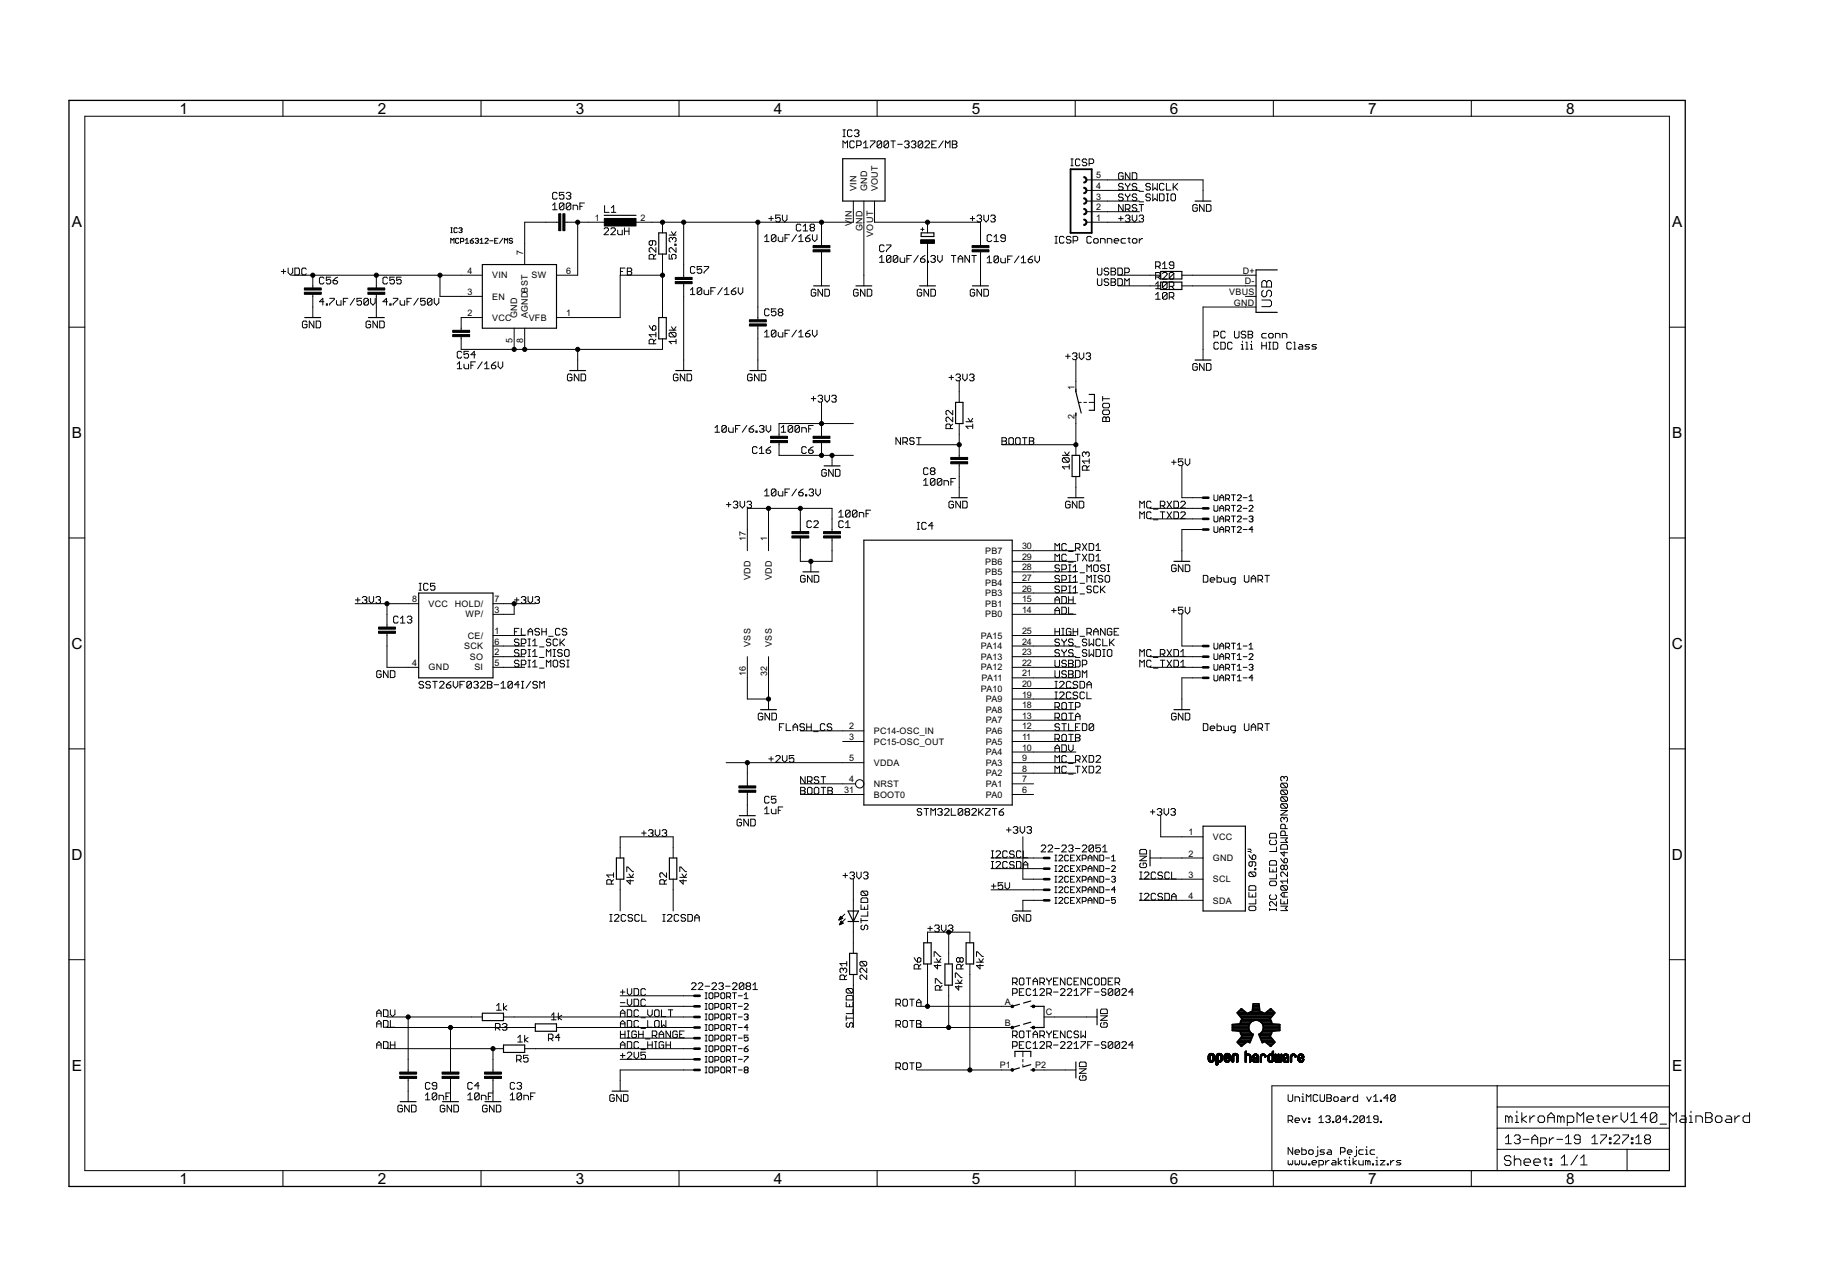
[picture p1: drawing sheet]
<svg xmlns="http://www.w3.org/2000/svg" width="297mm" height="210mm" viewBox="0 0 297 210" stroke-linecap="round" stroke-linejoin="round" font-family="sans-serif">
<defs><g id="words">
<g font-size="2.8">
<text x="29.3" y="18.5">1</text>
<text x="61.5" y="18.5">2</text>
<text x="93.8" y="18.5">3</text>
<text x="126.1" y="18.5">4</text>
<text x="158.4" y="18.5">5</text>
<text x="190.6" y="18.5">6</text>
<text x="222.9" y="18.5">7</text>
<text x="255.2" y="18.5">8</text>
<text x="11.7" y="37">A</text>
<text x="272.5" y="37">A</text>
<text x="11.7" y="71.4">B</text>
<text x="272.5" y="71.4">B</text>
<text x="11.6" y="105.7">C</text>
<text x="272.4" y="105.7">C</text>
<text x="11.6" y="140.1">D</text>
<text x="272.4" y="140.1">D</text>
<text x="11.7" y="174.5">E</text>
<text x="272.5" y="174.5">E</text>
<text x="29.3" y="193">1</text>
<text x="61.5" y="193">2</text>
<text x="93.8" y="193">3</text>
<text x="126.1" y="193">4</text>
<text x="158.4" y="193">5</text>
<text x="190.6" y="193">6</text>
<text x="222.9" y="193">7</text>
<text x="255.2" y="193">8</text>
</g>
<g font-size="1.6">
<text x="178.6" y="29.1">5</text>
<text x="96.9" y="36">1</text>
<text x="104.4" y="36">2</text>
<text x="138.8" y="35.9" transform="rotate(-90 138.8 35.9)">IN</text>
<text x="139.6" y="31.2" transform="rotate(-90 139.6 31.2)">VIN</text>
<text x="141.3" y="31.2" transform="rotate(-90 141.3 31.2)">GND</text>
<text x="143" y="31.2" transform="rotate(-90 143 31.2)">VOUT</text>
<text x="178.6" y="36">1</text>
<text x="178.6" y="34.3">2</text>
<text x="178.6" y="32.5">3</text>
<text x="178.6" y="30.8">4</text>
<text x="85.3" y="41.5" transform="rotate(-90 85.3 41.5)">7</text>
<text x="138.8" y="36.9" transform="rotate(-90 138.8 36.9)">V</text>
<text x="140.5" y="37.7" transform="rotate(-90 140.5 37.7)">GND</text>
<text x="142.2" y="38.6" transform="rotate(-90 142.2 38.6)">VOUT</text>
<text x="76.2" y="44.6">4</text>
<text x="80.2" y="45.4">VIN</text>
<text x="86.6" y="45.4">SW</text>
<text x="92.3" y="44.6">6</text>
<text x="202.5" y="44.6">D+</text>
<text x="202.9" y="46.3">D-</text>
<text x="76.2" y="48.1">3</text>
<text x="76.2" y="51.5">2</text>
<text x="80.2" y="48.8">EN</text>
<text x="80.2" y="52.3">VCC</text>
<text x="84.3" y="51.9" transform="rotate(-90 84.3 51.9)">GND</text>
<text x="86" y="51.9" transform="rotate(-90 86 51.9)">AGNDBST</text>
<text x="86.2" y="52.3">VFB</text>
<text x="92.3" y="51.5">1</text>
<text x="200.3" y="48.1">VBUS</text>
<text x="201.1" y="49.8">GND</text>
<text x="83.5" y="55.9" transform="rotate(-90 83.5 55.9)">5</text>
<text x="85.3" y="55.9" transform="rotate(-90 85.3 55.9)">8</text>
<text x="175.1" y="63.6" transform="rotate(-90 175.1 63.6)">1</text>
<text x="175.1" y="68.3" transform="rotate(-90 175.1 68.3)">2</text>
<text x="121.5" y="88.2" transform="rotate(-90 121.5 88.2)">17</text>
<text x="125" y="88.2" transform="rotate(-90 125 88.2)">1</text>
<text x="166.5" y="89.5">30</text>
<text x="122.3" y="94.5" transform="rotate(-90 122.3 94.5)">VDD</text>
<text x="125.7" y="94.5" transform="rotate(-90 125.7 94.5)">VDD</text>
<text x="160.5" y="95.4">PB4</text>
<text x="160.5" y="93.7">PB5</text>
<text x="160.5" y="92">PB6</text>
<text x="160.5" y="90.3">PB7</text>
<text x="166.5" y="94.7">27</text>
<text x="166.5" y="93">28</text>
<text x="166.5" y="91.2">29</text>
<text x="67.2" y="98.1">8</text>
<text x="69.8" y="98.9">VCC HOLD/</text>
<text x="75.9" y="100.6">WP/</text>
<text x="80.6" y="98.1">7</text>
<text x="80.6" y="99.9">3</text>
<text x="160.5" y="100.6">PB0</text>
<text x="160.5" y="98.9">PB1</text>
<text x="160.5" y="97.2">PB3</text>
<text x="166.5" y="99.9">14</text>
<text x="166.5" y="98.1">15</text>
<text x="166.5" y="96.4">26</text>
<text x="75.6" y="105.8">SCK</text>
<text x="76.2" y="104.1">CE/</text>
<text x="76.6" y="107.5">SO</text>
<text x="80.6" y="106.8">2</text>
<text x="80.6" y="105">6</text>
<text x="80.6" y="103.3">1</text>
<text x="122.3" y="105.4" transform="rotate(-90 122.3 105.4)">VSS</text>
<text x="125.7" y="105.4" transform="rotate(-90 125.7 105.4)">VSS</text>
<text x="159.8" y="107.5">PA13</text>
<text x="159.8" y="105.8">PA14</text>
<text x="159.8" y="104.1">PA15</text>
<text x="166.5" y="106.8">23</text>
<text x="166.5" y="105">24</text>
<text x="166.5" y="103.3">25</text>
<text x="67.2" y="108.5">4</text>
<text x="69.8" y="109.3">GND</text>
<text x="77.3" y="109.3">SI</text>
<text x="80.6" y="108.5">5</text>
<text x="121.5" y="110.2" transform="rotate(-90 121.5 110.2)">16</text>
<text x="125" y="110.2" transform="rotate(-90 125 110.2)">32</text>
<text x="159.8" y="112.7">PA10</text>
<text x="159.8" y="109.3">PA12</text>
<text x="159.9" y="111">PA11</text>
<text x="166.5" y="113.7">19</text>
<text x="166.5" y="112">20</text>
<text x="166.5" y="110.2">21</text>
<text x="166.5" y="108.5">22</text>
<text x="138.4" y="118.9">2</text>
<text x="142.4" y="119.6">PC14-OSC_IN</text>
<text x="160.6" y="119.6">PA6</text>
<text x="160.6" y="117.9">PA7</text>
<text x="160.6" y="114.4">PA9</text>
<text x="160.6" y="116.2">PA8</text>
<text x="166.5" y="118.9">12</text>
<text x="166.5" y="117.1">13</text>
<text x="166.5" y="115.4">18</text>
<text x="138.4" y="124">5</text>
<text x="138.4" y="120.6">3</text>
<text x="142.4" y="124.8">VDDA</text>
<text x="142.4" y="121.4">PC15-OSC_OUT</text>
<text x="160.6" y="124.8">PA3</text>
<text x="160.6" y="123.1">PA4</text>
<text x="160.6" y="121.4">PA5</text>
<text x="166.5" y="125.8">8</text>
<text x="166.5" y="124">9</text>
<text x="166.5" y="122.3">10</text>
<text x="166.5" y="120.6">11</text>
<text x="137.6" y="129.2">31</text>
<text x="138.4" y="127.5">4</text>
<text x="142.4" y="130">BOOT0</text>
<text x="142.4" y="128.3">NRST</text>
<text x="160.6" y="130">PA0</text>
<text x="160.6" y="128.3">PA1</text>
<text x="160.6" y="126.5">PA2</text>
<text x="166.5" y="129.2">6</text>
<text x="166.5" y="127.5">7</text>
<text x="193.6" y="136.1">1</text>
<text x="197.6" y="136.9">VCC</text>
<text x="193.6" y="139.6">2</text>
<text x="193.6" y="143">3</text>
<text x="197.6" y="140.3">GND</text>
<text x="197.6" y="143.8">SCL</text>
<text x="193.6" y="146.5">4</text>
<text x="197.6" y="147.3">SDA</text>
<text x="163.7" y="163.8">A</text>
<text x="163.7" y="167.2">B</text>
<text x="170.4" y="165.5">C</text>
<text x="162.9" y="174.1">P1</text>
<text x="168.7" y="174.1">P2</text>
</g>
</g></defs>
<g fill="none" stroke="#000" stroke-width=".16">
<path d="M13.8 18.9h258.2v171.9h-258.2zM46.1 16.4v2.5M78.4 16.4v2.5M110.6 16.4v2.5M142.9 16.4v2.5M175.2 16.4v2.5M207.5 16.4v2.5M239.7 16.4v2.5M73.4 39.6v-.8l.3 .3 .3-.3v.8M73.4 37.1h.3M73.4 37.9h.3M73.6 37.1v.8"/>
<path d="M74.5 37.3l-.1-.2h-.3l-.1 .2v.5l.1 .1h.3l.1-.1M74.8 39l-.2-.2-.4 .2v.5l.2 .1h.2l.2-.1M74.8 37.3l.4-.2 .1 .2-.1 .2M75 39.4h.4l.2-.2v-.2l-.2-.2h-.4v.8M75 37.5h.2M75.2 37.5l.1 .2-.1 .2-.4-.1M75.8 39.6h.6M75.8 39.1l.3-.3v.8M76.6 39.2h.4l.2 .3-.2 .1h-.2zM77.2 38.8l-.6 .4M77.4 39l.4-.2 .2 .2-.2 .2M77.7 39.2h.1"/>
<path d="M77.8 39.2l.2 .2-.2 .2h-.2l-.2-.1M78.2 39.6h.5M78.2 39.1l.3-.3v.8M79 39l.1-.2h.3l.1 .2v.1l-.5 .5h.5M79.8 39.2h.5M80.6 39.2h.3M81.1 38.8h-.5v.8h.5M81.9 38.8l-.5 .8M82.2 39.6v-.8l.3 .3 .2-.3v.8M83.5 39l-.1-.2-.4 .2 .1 .2 .4 .2-.1 .2h-.3l-.1-.1M90 33.4l.4-.3v1.1M90 34.2h.8"/>
<path d="M90.8 31.5l-.2-.2h-.4l-.2 .2v.8l.2 .1h.4l.2-.1M91 36.2h-5.5v6.9M91.9 33.3v.7l-.2 .2h-.4l-.2-.2M91.9 31.3h-.8v.6l.6-.2 .2 .2v.4l-.2 .1h-.4l-.2-.1M91.9 33.3l-.2-.2h-.4l-.2 .2v.7M91.9 33.3l-.8 .7M92.1 36.2h7.2M92.3 31.5l.2-.2h.3l.2 .2-.2 .4M92.6 31.9h.2M92.8 31.9l.2 .2v.2l-.2 .1h-.3l-.2-.1M93 33.3v.7l-.2 .2h-.3l-.2-.2M93 33.3l-.2-.2h-.3l-.2 .2v.7"/>
<path d="M93 33.3l-.7 .7M93.4 34.2v-.8h.5l.2 .2v.6M94.1 36.2v8.7h-3.4M94.5 33.6h.4M95.2 33.1h-.7v1.1M98.4 37.3l.2-.2h.4l.1 .2v.2l-.7 .7h.7M98.5 33.5v1.1h.8M99.5 37.3l.2-.2h.4l.2 .2v.2l-.8 .7h.8M99.6 34.6h.8M99.6 33.9l.4-.4v1.1M100.6 37.5v.6l.2 .1h.6v-.7M101.7 37.1v1.1"/>
<path d="M101.7 37.7h.8M102.5 37.1v1.1M106.3 39.2v.6l-.1 .2h-.2l-.2-.2v-.4l.2-.2h.7l.2 .2v.4l-.2 .2M107.9 36.2v1.8M109 38.3h1.2M109.4 37.8l.4 .5 .4-.5M109.6 38.9l-.2-.2h-.2l-.2 .2v.3l.2 .2M109.6 38.9l.2-.2h.2l.2 .2v.3l-.2 .2M109.6 38.9v.2M110 39.8h.2v.2h-.2zM111.4 36.2v9M123.5 36.2v15.9"/>
<path d="M124.6 38.6l.3-.4v1.2M124.6 39.4h.7M125.3 35.6h.7M125.6 35.2v.8M126.4 38.4v.8l-.2 .2h-.3l-.2-.2M126.4 38.4l-.2-.2h-.3l-.2 .2v.8M126.4 38.4l-.7 .8M126.8 38.6v.6l.2 .2h.6v-.8M127.1 35.1h-.7v.5l.3-.2h.2l.2 .2v.4l-.2 .2h-.3l-.2-.2M127.5 35.1v.7l.4 .4 .3-.4v-.7M127.9 38.8h.4M128.7 38.2h-.8v1.2"/>
<path d="M129.8 38.2l-.8 1.2M130.2 39.4h.7M130.2 38.6l.3-.4v1.2M130.5 36.7l-.2-.2h-.4l-.1 .2v.7l.1 .2h.4l.2-.2M130.9 36.9l.3-.4v1.1M130.9 37.6h.7M131.3 38.8h.5l.2 .2v.2l-.2 .2h-.4l-.1-.2zM132 38.2l-.7 .6M132.2 37.1l-.2-.2 .2-.4h.3l.2 .2-.2 .4M132.2 37.1l-.2 .2 .2 .3h.3l.2-.2-.2-.3M132.2 37.1h.3M132.4 38.2v.8l.3 .4 .4-.4v-.8"/>
<path d="M133.9 36.2v3.8M137.4 22.3h.3M137.4 21.2h.3M137.4 24.1v-1.1l.3 .3 .4-.3v1.1M137.5 21.2v1.1M138.8 21.3l-.1-.1h-.4l-.2 .1v.8l.2 .2h.4l.1-.2M139 32.8v3.4h-36.2M139.2 23.2l-.2-.2h-.3l-.2 .2v.7l.2 .2h.3l.2-.2M139.2 21.3l.2-.1h.4l.2 .1v.2l-.2 .2M139.6 23.7h.5l.2-.2v-.3l-.2-.2h-.5v1.1M139.6 21.7h.2M139.8 21.7l.2 .2-.2 .4h-.4l-.2-.2"/>
<path d="M140.7 24.1h.7M140.7 23.3l.4-.3v1.1M140.8 32.8v13.8M141.8 23h.8v.2l-.8 .7v.2M142.5 32.8v3.4h17.3v3.8M143.7 23.2v.7l-.2 .2h-.4l-.2-.2M143.7 23.2l-.2-.2h-.4l-.2 .2v.7M143.7 23.2l-.8 .7M144.4 39.9h.8v.2l-.8 .7v.2M144.8 23.2v.7l-.2 .2h-.4l-.2-.2M144.8 23.2l-.2-.2h-.4l-.2 .2v.7M144.8 23.2l-.8 .7"/>
<path d="M145.2 23h.7M145.5 23v1.1M146.3 23.5h.7M147.4 23.2l.2-.2h.3l.2 .2v.1l-.2 .2M147.7 23.5h.2M147.9 23.5l.2 .2v.2l-.2 .2h-.3l-.2-.2M148.5 23.2l.2-.2h.3l.2 .2v.1l-.2 .2M148.9 23.5h.1M149 23.5l.2 .2v.2l-.2 .2h-.3l-.2-.2M150 37.4h.6M150.3 37.1v.5M150.3 23.2l-.1-.2h-.4l-.2 .2v.7"/>
<path d="M150.3 23.2v.7l-.1 .2h-.4l-.2-.2M150.3 23.2l-.7 .7M150.7 23.2l.2-.2h.4l.1 .2v.1l-.7 .8h.7M151.1 36.2v1.8M151.1 39.7v6.9M151.8 23.5h.4M152.6 23h-.8v1.1h.8M153.7 23l-.7 1.1M154.1 24.1v-1.1l.3 .3 .4-.3v1.1M155.2 23h.5l.2 .2v.1l-.2 .2 .2 .2v.2l-.2 .2h-.5zM155.2 23.5h.5M158.1 35.6h.7"/>
<path d="M158.5 35.2v.8M159.2 35.2l.2-.1h.3l.2 .1v.2l-.2 .2M159.6 35.6h.1M159.7 35.6l.2 .2v.2l-.2 .2h-.3l-.2-.2M160.3 35.1v.7l.4 .4 .4-.4v-.7M161.4 35.2l.2-.1h.4l.2 .1v.2l-.2 .2M161.6 38.4l-.2-.2h-.4l-.2 .2v.8l.2 .2h.4l.2-.2M161.8 35.6h.2M162 39.4h.7M162 38.6l.3-.4v1.2M162 35.6l.2 .2v.2l-.2 .2h-.4l-.2-.2M163.8 38.8h-.5l-.2-.2v-.2l.2-.2h.3l.2 .2v.8l-.2 .2h-.3l-.2-.2"/>
<path d="M171.9 39.6h.4M171.9 38.5h.4M172.1 38.5v1.1M173.4 38.7l-.2-.2h-.4l-.2 .2v.7l.2 .2h.4l.2-.2M174.5 38.7l-.2-.2h-.4l-.1 .2v.2l.1 .2h.4l.2 .1v.2l-.2 .2h-.4l-.1-.2M174.5 27h.4M174.5 25.9h.4M174.7 25.9v1.1M174.9 39.2h.5l.2-.1v-.4l-.2-.2h-.5v1.1M176 26.1l-.2-.2h-.4l-.2 .2v.7l.2 .2h.4l.2-.2M177 29.3h19v3.5M177 36.2h8.7"/>
<path d="M177 34.5h8.7M177 32.8h8.7M177 31h8.7M177.1 26.1l-.2-.2h-.4l-.2 .4 .2 .2h.4l.2 .1v.2l-.2 .2h-.4l-.2-.2M177.5 26.6h.5l.2-.1v-.4l-.2-.2h-.5v1.1M177.8 38.7l-.1-.2h-.4l-.2 .2v.7l.2 .2h.4l.1-.2M178.2 39.1l.2-.2h.4l.1 .2v.3l-.1 .2h-.4l-.2-.2zM179.3 39.6v-.7h.6l.2 .2v.5M180.4 39.6v-.7h.6l.2 .2v.5M181.5 39.2h.8l-.2-.3h-.4l-.2 .2v.3l.2 .2h.4M182.3 35.6h.7M182.6 35.2v.8"/>
<path d="M183 28.3l-.2-.1h-.4l-.1 .1v.8l.1 .2h.4l.2-.2v-.4h-.4M183 30.1l-.2-.2h-.4l-.1 .3 .1 .2h.4l.2 .4-.2 .2h-.4l-.1-.2M183 31.8l-.2-.2h-.4l-.1 .4 .1 .2h.4l.2 .1v.2l-.2 .2h-.4l-.1-.2M183 33.3v1.1l-.7-1.1v1.1M183.4 34.1h.5l.2-.2v-.4l-.2-.2h-.5v1.1M183.4 29.9v.2l.3 .3M183.4 31.6v.2l.3 .4M183.4 35.2l.2-.1h.3l.2 .1v.2l-.2 .2M183.4 38.9h-.6l-.1 .2v.3l.1 .2h.6M183.7 34.1l.4 .3M183.7 35.6h.2M183.7 30.4v.6"/>
<path d="M183.7 32.2v.5M183.8 38.9h.3M183.9 35.6l.2 .2v.2l-.2 .2h-.3l-.2-.2M184 38.7v.7l.1 .2M184.1 28.2v1.1l-.7-1.1v1.1M184.1 29.9v.2l-.4 .3M184.1 31.6v.2l-.4 .4M184.5 28.2h.5l.2 .1v.8l-.2 .2h-.5zM184.5 35.1v.7l.3 .4 .4-.4v-.7M184.5 39.1l.2-.2h.4l.2 .2v.3l-.2 .2h-.4l-.2-.2zM185.2 33.5l-.2-.2h-.3l-.2 .4 .2 .2h.3l.2 .3-.2 .2h-.3l-.2-.2M185.2 30.1l-.2-.2h-.3l-.2 .2v.1l.2 .2h.3l.2 .2-.2 .4h-.3l-.2-.2"/>
<path d="M185.2 31.8l-.2-.2h-.3l-.2 .2v.2l.2 .2h.3l.2 .1v.2l-.2 .2h-.3l-.2-.2M185.6 33.3h.7M185.6 35.2l.2-.1h.4l.1 .1-.1 .4M185.6 32.9h.7M185.6 31.2h.7M185.6 38.9v.7M186 33.3v1.1M186 35.6h.2M186.2 35.6l.1 .2-.1 .4h-.4l-.2-.2M186.2 38.9h-.2l-.4 .3M187.5 31.8l-.2-.2h-.4l-.2 .2v.2l.2 .2h.4l.2 .1v.2l-.2 .2h-.4l-.2-.2M187.5 30.1l-.2-.2h-.4l-.2 .2v.1l.2 .2h.4l.2 .2-.2 .4h-.4l-.2-.2"/>
<path d="M187.8 29.9v1.1l.4-.4 .4 .4v-1.1M187.8 31.6v1.1l.4-.4 .4 .4v-1.1M188.9 31.6h.6l.2 .2v.7l-.2 .2h-.6zM189.7 30.1l-.2-.2h-.4l-.2 .2v.7l.2 .2h.4l.2-.2M190.1 31.6h.3M190.1 32.7h.3M190.1 29.9v1.1h.7M190.2 31.6v1.1M190.8 31.8l.2-.2h.3l.2 .2v.7l-.2 .2h-.3l-.2-.2zM191.2 29.9v1.1M191.3 30.4l.6 .6M191.9 29.9l-.7 .7"/>
<path d="M195.1 33.5l-.2-.2h-.4l-.1 .2v.7l.1 .2h.4l.2-.2v-.3h-.4M196.2 33.3v1.1l-.7-1.1v1.1M196.6 33.3h.5l.2 .2v.7l-.2 .2h-.5zM11.2 53.3h2.6M45.8 44.2h.8M46.2 43.9v.7M46.9 43.7v.7l.4 .4 .4-.4v-.7M47.5 44.9h31.1M48 43.7h.6l.2 .2v.7l-.2 .2h-.6zM49.9 43.9l-.2-.2h-.3l-.2 .2v.7l.2 .2h.3l.2-.2M50 52.5l-.2-.2h-.3l-.2 .2v.8l.2 .1h.3l.2-.1v-.4h-.3M51 44.9v2"/>
<path d="M51 48v3.8M51.1 52.3v1.1l-.7-1.1v1.1M51.5 52.3h.6l.1 .2v.8l-.1 .1h-.6zM52.8 49.2h-.8l.6-.6v1.1M52.8 45.3l-.2-.1h-.4l-.2 .1v.8l.2 .2h.4l.2-.2M53.2 49.5h.1v.2h-.1zM53.7 48.6h.8v.2l-.8 .7v.2M53.9 45.2h-.7v.5l.3-.2h.2l.2 .2v.4l-.2 .2h-.4l-.1-.2M54.3 45.7h.5l.2 .4-.2 .2h-.3l-.2-.2zM54.8 49v.5l.2 .2h.6v-.7M55 45.2l-.7 .5M55.9 49.2h.4"/>
<path d="M56.7 48.6h-.8v1.1M57.8 48.6l-.7 1.1M58.9 48.6h-.7v.6l.5-.2 .2 .2v.3l-.2 .2h-.3l-.2-.2M60 48.8v.7l-.2 .2h-.3l-.2-.2M60 48.8l-.2-.2h-.3l-.2 .2v.7M60 48.8l-.7 .7M60.4 48.6v.8l.4 .3 .3-.3v-.8M60.4 52.5l-.2-.2h-.4l-.2 .2v.8l.2 .1h.4l.2-.1v-.4h-.4M61.3 44.9v2M61.3 48v3.8M61.5 52.3v1.1l-.7-1.1v1.1M61.9 52.3h.5l.2 .2v.8l-.2 .1h-.5z"/>
<path d="M63.1 49.2h-.7l.6-.6v1.1M63.1 45.3l-.1-.1h-.4l-.2 .1v.8l.2 .2h.4l.1-.2M63.5 49.5h.2v.2h-.2zM64.1 48.6h.7v.2l-.7 .7v.2M64.3 45.2h-.8v.5l.4-.2h.2l.2 .2v.4l-.2 .2h-.4l-.2-.2M65.2 49v.5l.2 .2h.5v-.7M65.4 45.2h-.8v.5l.4-.2h.2l.2 .2v.4l-.2 .2h-.4l-.2-.2M66.3 49.2h.4M67 48.6h-.7v1.1M68.2 48.6l-.8 1.1M69.3 48.6h-.8v.6l.4-.2h.2l.2 .2v.3l-.2 .2h-.4l-.2-.2M70.4 48.8v.7l-.2 .2h-.4l-.2-.2"/>
<path d="M70.4 48.8l-.2-.2h-.4l-.2 .2v.7M70.4 48.8l-.8 .7M70.8 48.6v.8l.3 .3 .4-.3v-.8M71.7 44.9v3.4h6.9M74.5 59.4l.4-.4v1.1M75.1 54.9v2h32.8v-1.7M75.2 57.4l-.1-.1h-.4l-.2 .1v.8l.2 .2h.4l.1-.2M75.6 59.4v.5l.2 .2h.5v-.7M76.3 57.3h-.7v.5l.4-.2 .3 .2v.4l-.1 .2h-.4l-.2-.2M76.7 59.5h.4M77.5 59h-.8v1.1M77.5 57.8h-.8l.6-.5v1.1"/>
<path d="M78.6 59l-.8 1.1M78.6 51.8h-3.5v2M79 59.4l.3-.4v1.1M80.1 59.5h.5l.2 .4-.2 .2h-.4l-.1-.2zM80.8 59l-.7 .5M81.2 59v.7l.4 .4 .3-.4v-.7M83.8 53.5v3.4M85.5 53.5v3.4M94.1 56.9v3.5M101.1 44.2h.4M101.8 43.7h-.7v1.1M102.2 43.7h.6l.1 .2-.1 .3 .1 .4-.1 .2h-.6z"/>
<path d="M102.2 44.2h.6M105.8 53.1l.5 .7M106.3 53.3l.2-.2h.2l.2 .2v.3l-.2 .2h-.4zM106.5 42.2v-.5l-.2-.2h-.3l-.2 .2v.5h1.1M106.5 56v-.5l-.2-.2h-.3l-.2 .2v.5h1.1M106.9 40.4v.7l-.7-.7h-.2l-.2 .2v.3l.2 .2M106.9 55.3l-.4 .3M106.9 41.5l-.4 .3M106.9 54.2v.7M106.9 54.5h-1.1l.4 .4M107.9 44.9h-6.9v6.9h-10.3M107.9 41.4v10.4"/>
<path d="M109 41.5v.7h.6l-.2-.4 .2-.3h.4l.2 .2v.3l-.2 .2M109 53.8h1.2M109.2 54.2l-.2 .2v.3l.2 .2h.8M109.2 54.2h.8l.2 .2v.3l-.2 .2M109.2 54.2l.8 .7M109.4 53.3l.4 .5 .4-.5M110.2 40.4v.7l-.8-.7h-.2l-.2 .2v.3l.2 .2M110.2 55.3v.7M110.2 55.6h-1.2l.4 .4M111.4 46.2v14.2M112.5 47.3l.4-.4v1.1M112.5 48h.7"/>
<path d="M113.2 43.6l-.1-.2h-.4l-.2 .2v.8l.2 .1h.4l.1-.1M114.3 47.1v.7l-.1 .2h-.4l-.2-.2M114.3 43.4h-.7v.6l.4-.2 .3 .2v.4l-.1 .1h-.4l-.2-.1M114.3 47.1l-.1-.2h-.4l-.2 .2v.7M114.3 47.1l-.7 .7M114.7 47.3v.5l.2 .2h.6v-.7M114.7 43.4h.8v.2l-.8 .8v.1M115.8 47.4h.4M116.6 46.9h-.8v1.1M117.7 46.9l-.8 1.1M118 48h.8M118 47.3l.4-.4v1.1"/>
<path d="M119.2 47.4h.5l.2 .2v.2l-.2 .2h-.3l-.2-.2zM119.9 46.9l-.7 .5M120.3 46.9v.7l.3 .4 .4-.4v-.7M123.5 53.1v7.3M124.6 54.2l.3-.4v1.1M124.6 54.9h.7M125.3 50.5l-.2-.2h-.3l-.2 .2v.8l.2 .2h.3l.2-.2M126.4 50.3h-.7v.6l.4-.2 .3 .2v.4l-.2 .2h-.3l-.2-.2M126.4 54l-.2-.2h-.3l-.2 .2v.7M126.4 54v.7l-.2 .2h-.3l-.2-.2M126.4 54l-.7 .7M126.8 54.2v.5l.2 .2h.6v-.7"/>
<path d="M127 50.9l-.2-.2v-.2l.2-.2h.4l.2 .2v.2l-.2 .2M127 50.9l-.2 .2v.2l.2 .2h.4l.2-.2v-.2l-.2-.2M127 50.9h.4M127.9 54.4h.4M128.7 53.8h-.8v1.1M129.8 53.8l-.8 1.1M130.2 54.2l.3-.4v1.1M130.2 54.9h.7M131.3 54.4h.5l.2 .1v.2l-.2 .2h-.4l-.1-.2zM132 53.8l-.7 .6M132.4 53.8v.7l.3 .4 .4-.4v-.7M132.9 47.3l-.2-.2h-.3l-.2 .2v.8l.2 .2h.3l.2-.2v-.4h-.4"/>
<path d="M133.9 41.1v5.5M134 47.1v1.2l-.7-1.2v1.2M134.4 47.1h.6l.1 .2v.8l-.1 .2h-.6zM139.8 47.3l-.2-.2h-.3l-.2 .2v.8l.2 .2h.3l.2-.2v-.4h-.4M140.9 47.1v1.2l-.7-1.2v1.2M141.3 47.1h.6l.1 .2v.8l-.1 .2h-.6zM143.3 42l.4-.4v1.2M143.3 42.8h.8M144.1 40.1l-.2-.2h-.4l-.2 .2v.7l.2 .2h.4l.2-.2M145.2 41.8v.8l-.2 .2h-.4l-.2-.2M145.2 41.8l-.2-.2h-.4l-.2 .2v.8M145.2 41.8l-.8 .8"/>
<path d="M146.3 41.8v.8l-.2 .2h-.4l-.2-.2M146.3 41.8l-.2-.2h-.4l-.2 .2v.8M146.3 41.8l-.8 .8M146.7 42v.6l.1 .2h.6v-.8M147.8 42.2h.3M148.5 41.6h-.7v1.2M149.6 41.6l-.7 1.2M150 42.2h.6l.1 .4-.1 .2h-.4l-.2-.2zM150.2 47.3l-.2-.2h-.4l-.1 .2v.8l.1 .2h.4l.2-.2v-.4h-.4M150.7 41.6l-.7 .6M151.1 42.6h.2v.2h-.2M151.3 47.1v1.2l-.7-1.2v1.2"/>
<path d="M151.7 41.8l.1-.2h.4l.2 .2v.2l-.2 .2M151.7 47.1h.5l.2 .2v.8l-.2 .2h-.5zM152 42.2h.2M152.2 42.2l.2 .2v.2l-.2 .2h-.4l-.1-.2M152.8 41.6v.8l.3 .4 .4-.4v-.8M155 41.6h.7M155.4 41.6v1.2M156.1 42.8v-.8l.4-.4 .4 .4v.8M156.1 42.2h.8M158 41.6v1.2l-.8-1.2v1.2M158.3 41.6h.8M158.7 41.6v1.2"/>
<path d="M158.8 47.3l-.2-.2h-.3l-.2 .2v.8l.2 .2h.3l.2-.2v-.4h-.3M159.8 41.1v5.5M159.9 47.1v1.2l-.7-1.2v1.2M160.3 47.1h.6l.2 .2v.8l-.2 .2h-.6zM160.8 42.1l.4-.4v1.1M160.8 42.8h.8M162.7 41.9v.7l-.2 .2h-.4l-.1-.2M162.7 41.9l-.2-.2h-.4l-.1 .2v.7M162.7 41.9l-.7 .7M163.1 42.1v.5l.2 .2h.5v-.7M164.2 42.3h.3M164.9 41.7h-.7v1.1"/>
<path d="M166 41.7l-.7 1.1M166.4 42.8h.8M166.4 42.1l.4-.4v1.1M167.5 42.3h.6l.2 .3-.2 .2h-.4l-.2-.2zM168.3 41.7l-.4 .2-.4 .4M168.6 41.7v.7l.4 .4 .4-.4v-.7M173.6 58.1h.8M174 57.7v.7M174.7 57.7l.2-.2h.4l.2 .2-.2 .4M175.1 58.1h.2M175.3 58.1l.2 .2-.2 .3h-.4l-.2-.2M175.3 58.7v5.1"/>
<path d="M175.9 57.5v.8l.3 .3 .4-.3v-.8M177 57.7l.1-.2h.4l.2 .2-.2 .4M177.3 58.1h.2M177.5 58.1l.2 .2-.2 .3h-.4l-.1-.2M178.8 43.7v.9l.2 .2h.4l.1-.2v-.9M178.8 45.4v.9l.2 .2h.4l.1-.2v-.9M180.7 45.6l-.2-.2h-.4l-.2 .4 .2 .2h.4l.2 .3-.2 .2h-.4l-.2-.2M180.7 43.9l-.2-.2h-.4l-.2 .2v.2l.2 .1h.4l.2 .2v.2l-.2 .2h-.4l-.2-.2M181 45.4h.6l.2 .2-.2 .4 .2 .3-.2 .2h-.6zM181 46h.6M181 43.7h.6l.2 .2v.2l-.2 .1 .2 .2v.2l-.2 .2h-.6zM181 44.2h.6"/>
<path d="M182.1 45.4h.6l.2 .2v.7l-.2 .2h-.6zM182.1 43.7h.6l.2 .2v.7l-.2 .2h-.6zM182.2 44.9h6.9M182.2 46.6h6.9M183.3 44.4h.5l.2-.2v-.3l-.2-.2h-.5v1.1M183.3 46.5v-1.1l.3 .4 .4-.4v1.1M188.3 46.3l.4-.4v1.2M188.3 48l.4-.3v1.1M188.3 47.1h.7M188.3 48.8h.7M188.3 43.4h.5l.2-.2v-.3l-.2-.2h-.5v1.1M188.3 45.1h.5l.2-.1v-.4l-.2-.2h-.5v1.1"/>
<path d="M188.7 43.4l.3 .4M188.7 45.1l.3 .4M189.4 44.6l.2-.2h.4l.2 .2v.2l-.8 .7h.8M189.4 43.1l.4-.4v1.1M189.4 43.8h.8M190.2 46.1v.8l-.2 .2h-.4l-.2-.2M190.2 46.1l-.2-.2h-.4l-.2 .2v.8M190.2 47.9l-.2-.2h-.4l-.2 .2v.7M190.2 47.9v.7l-.2 .2h-.4l-.2-.2M190.2 46.1l-.8 .8M190.2 47.9l-.8 .7M190.5 46.7h.6l.2-.2v-.4l-.2-.2h-.6v1.2"/>
<path d="M190.5 48.4h.6l.2-.2v-.3l-.2-.2h-.6v1.1M190.9 46.7l.4 .4M190.9 48.4l.4 .4M191.3 43.2h-.6l-.2-.1v-.2l.2-.2h.4l.2 .2v.7l-.2 .2h-.4l-.2-.2M191.3 44.6l-.2-.2h-.4l-.2 .2v.7M191.3 44.6v.7l-.2 .2h-.4l-.2-.2M191.3 44.6l-.8 .7M192.6 44.9h12.1M192.6 46.6h12.1M195.1 59.4l-.2-.2h-.4l-.1 .2v.8l.1 .1h.4l.2-.1v-.4h-.4M196.2 59.2v1.1l-.7-1.1v1.1M196.6 59.2h.5l.2 .2v.8l-.2 .1h-.5z"/>
<path d="M197.8 54.7h.6l.1-.2v-.4l-.1-.1h-.6v1.1M198.5 56l-.1-.2h-.4l-.2 .2v.7l.2 .2h.4l.1-.2M198.9 55.8h.6l.1 .2v.7l-.1 .2h-.6zM199.6 54.1l-.1-.1h-.4l-.2 .1v.8l.2 .2h.4l.1-.2M200.8 56l-.2-.2h-.4l-.2 .2v.7l.2 .2h.4l.2-.2M201.1 54v.9l.2 .2h.4l.2-.2v-.9M202.2 56.9h.4M202.2 56.2h.2v.7M202.4 55.6v.2M202.9 48.3h1.8M203 54.1l-.2-.1h-.4l-.2 .1v.2l.2 .2h.4l.2 .2-.2 .4h-.4l-.2-.2M203 55.8h.2v1.1"/>
<path d="M203 56.9h.4M203.4 54.5h.5M203.4 54h.5l.2 .1v.2l-.2 .2 .2 .4-.2 .2h-.5zM203.8 56.9h.3M203.8 56.2h.1v.7M203.9 55.6v.2M204.7 50h-8.7v8.7M205.6 48.9h1.3l.3 .3v.5l-.3 .3h-1.3M205.6 55.8v1.1M205.6 56.3h.7M205.8 45.7h.3l.3 .3 .3-.3h.2l.3 .3v.8h-1.6v-.8zM205.8 47.3l-.2 .3v.5l.2 .3h.3l.3-.3v-.5l.3-.3h.2l.3 .3v.5l-.3 .3"/>
<path d="M206.3 54.3h-.5l-.2 .2v.4l.2 .2h.5M206.3 55.8v1.1M206.4 46v.8M206.7 55.8h.4M206.7 56.9h.4M206.9 54.3h.4l.2 .2v.4l-.2 .2h-.4l-.2-.2v-.4zM206.9 55.8v1.1M207.5 55.8h.5l.2 .2v.7l-.2 .2h-.5zM207.8 55.1v-.8h.6l.2 .2v.6M208.9 55.1v-.8h.6l.2 .2v.6M210.4 56l-.2-.2h-.3l-.2 .2v.7l.2 .2h.3l.2-.2M210.8 55.8h.2v1.1"/>
<path d="M210.8 56.9h.4M211.7 56.2h.4l.2 .1v.6h-.6l-.2-.2 .2-.2h.6M213.4 56.2h-.6l-.2 .1 .2 .2h.4l.2 .2-.2 .2h-.6M214.5 56.2h-.5l-.2 .1 .2 .2h.3l.2 .2-.2 .2h-.5M272 53.3h2.6M74.5 60.1h.7M79 60.1h.7M93.2 61.2l-.2-.2h-.4l-.1 .2v.7l.1 .2h.4l.2-.2v-.4h-.4M94.3 61v1.1l-.7-1.1v1.1M94.7 61h.5l.2 .2v.7l-.2 .2h-.5zM110.5 61.2l-.2-.2h-.4l-.2 .2v.7l.2 .2h.4l.2-.2v-.4h-.4M111.6 61v1.1l-.8-1.1v1.1"/>
<path d="M112 61h.5l.2 .2v.7l-.2 .2h-.5zM116.5 70.4h.7M116.5 69.7l.4-.4v1.1M118.3 69.5v.8l-.1 .1h-.4l-.2-.1M118.3 69.5l-.1-.2h-.4l-.2 .2v.8M118.3 69.5l-.7 .8M118.7 69.7v.6l.2 .1h.6v-.7M119.8 69.9h.4M120.6 69.3h-.8v1.1M121.7 69.3l-.8 1.1M122.1 69.9h.5l.2 .4-.2 .1h-.3l-.2-.1zM122.6 61.2l-.2-.2h-.4l-.2 .2v.7l.2 .2h.4l.2-.2v-.4h-.4"/>
<path d="M122.8 69.3l-.7 .6M123.2 70.3h.2v.1h-.2zM123.4 73l-.2-.2h-.4l-.2 .2v.7l.2 .2h.4l.2-.2M123.7 61v1.1l-.8-1.1v1.1M123.7 69.5l.2-.2h.4l.2 .2-.2 .4M123.7 73.9h.8M123.7 73.2l.4-.4v1.1M124 61h.6l.2 .2v.7l-.2 .2h-.6zM124.1 69.9h.2M124.3 69.9l.2 .2-.2 .3h-.4l-.2-.1M124.8 69.3v.8l.4 .3 .4-.3v-.8M124.8 73.3h.6l.2 .2v.2l-.2 .2h-.4l-.2-.2z"/>
<path d="M125.6 72.8l-.8 .5M126.4 79.9l-.2-.2h-.3l-.2 .2v.7M126.4 79.9v.7l-.2 .2h-.3l-.2-.2M126.4 79.9l-.7 .7M126.9 72.1v2.1h12.1M127.3 69.7l.4-.4v1.1M127.3 70.4h.7M128.7 79.7h-.8v1.1M129.2 69.5v.8l-.2 .1h-.4l-.2-.1M129.2 69.5l-.2-.2h-.4l-.2 .2v.8M129.2 69.5l-.8 .8M129.8 79.7l-.8 1.1"/>
<path d="M130.3 69.5v.8l-.2 .1h-.4l-.2-.1M130.3 69.5l-.2-.2h-.4l-.2 .2v.8M130.3 69.5l-.8 .8M130.6 70.4v-.7h.6l.2 .2v.5M130.9 79.7l-.7 .5M131.4 73l-.2-.2h-.4l-.2 .2v.7l.2 .2h.4l.2-.2M131.8 73.3h.5l.2 .2v.2l-.2 .2h-.4l-.1-.2zM131.8 69.9h.3M131.8 79.9l.2-.2h.4l.1 .2-.1 .3M132.2 65h.7M132.5 69.3h-.7v1.1M132.5 72.8l-.7 .5"/>
<path d="M132.5 64.6v.7M132.9 79.7v.7l.4 .4 .4-.4v-.7M133.3 64.6l.2-.2h.3l.2 .2v.2l-.2 .2M133.7 65h.1M133.8 65l.2 .2v.1l-.2 .2h-.3l-.2-.2M133.9 65.6v5.5M133.9 72.1v2.1M134.4 64.4v.8l.4 .3 .3-.3v-.8M134.6 76.7l-.1-.2h-.4l-.2 .2v.7l.2 .2h.4l.1-.2v-.3h-.3M135.5 64.6l.2-.2h.4l.1 .2-.1 .4M135.6 74.2v1.7M135.8 76.5v1.1l-.8-1.1v1.1"/>
<path d="M135.9 65h.2M136.1 65l.1 .2-.1 .3h-.4l-.2-.2M136.1 76.5h.6l.2 .2v.7l-.2 .2h-.6zM139 69h-12.1v2.1M146.7 71.3v1.1l-.7-1.1v1.1M147.1 72.1h.6l.1-.2v-.4l-.1-.2h-.6v1.1M147.5 72.1l.3 .3M148.9 71.5l-.1-.2h-.4l-.2 .2 .2 .4h.4l.1 .2-.1 .3h-.4l-.2-.2M149.3 71.3h.8M149.4 72.5h6.9M149.7 71.3v1.1M150.5 78.3l.4-.3v1.1"/>
<path d="M150.5 79.1h.7M151.2 76.4l-.2-.2h-.3l-.2 .2v.8l.2 .1h.3l.2-.1M151.8 76.8l-.2-.2v-.2l.2-.2h.3l.2 .2v.2l-.2 .2M151.8 76.8l-.2 .2v.2l.2 .1h.3l.2-.1v-.2l-.2-.2M151.8 76.8h.3M152.3 78.1v.8l-.2 .2h-.3l-.2-.2M152.3 78.1l-.2-.1h-.3l-.2 .1v.8M152.3 78.1l-.7 .8M153.5 78.1v.8l-.2 .2h-.4l-.2-.2M153.5 78.1l-.2-.1h-.4l-.2 .1v.8M153.5 78.1l-.8 .8M153.8 79.1v-.8h.6l.2 .2v.6"/>
<path d="M154.6 61.5h.8M154.9 69.8v-.5l-.2-.2h-.4l-.2 .2v.5h1.1M154.9 78.5h.4M155 61.2v.7M155.2 66.9v.7l-.7-.7-.4 .2v.3l.2 .2M155.2 68v.7l-.7-.7h-.2l-.2 .2v.3l.2 .2M155.2 69.1l-.3 .4M155.7 78h-.8v1.1M155.7 61.2l.2-.2h.4l.2 .2v.1l-.2 .2M156.1 61.5h.2M156.3 61.5l.2 .2v.2l-.2 .2h-.4l-.2-.2M156.3 62.1v3.5"/>
<path d="M156.3 69v5.5M156.3 75.6v5.5M156.9 61v.7l.3 .4 .4-.4v-.7M157.4 68.7h1.1M157.8 68.2l.3 .5 .4-.5M158 61.2l.2-.2h.3l.2 .2v.1l-.2 .2M158.3 61.5h.2M158.5 69.5h-1.1l.4 .3M158.5 69.1v.7M158.5 61.5l.2 .2v.2l-.2 .2h-.3l-.2-.2M163.2 72.5h12.1M163.3 71.3h.5l.2 .2v.2l-.2 .2 .2 .2v.1l-.2 .2h-.5z"/>
<path d="M163.3 71.9h.5M164.4 71.5l.2-.2h.3l.2 .2v.7l-.2 .2h-.3l-.2-.2zM165.5 71.5l.2-.2h.4l.1 .2v.7l-.1 .2h-.4l-.2-.2zM166.6 71.3h.7M167 71.3v1.1M167.7 71.3h.6l.1 .2-.1 .4 .1 .3-.1 .2h-.6zM167.7 71.9h.6M173.1 74.2h1.1M173.3 74.6h.7l.2 .2v.3l-.2 .2M173.3 74.6l-.2 .2v.3l.2 .2h.7M173.3 74.6l.7 .7M173.5 73.7l.3 .5 .4-.5"/>
<path d="M174.2 76.1h-1.1l.4 .4M174.2 75.7v.8M175.3 67.3v6.9M175.3 77.7v3.4M175.7 65.6h.5M176.6 65.6h.4M176.9 73.9l-.2-.2h-.1l-.2 .2v.3l.2 .2M176.9 73.9l.2-.2h.2l.2 .2v.3l-.2 .2M176.9 73.9v.1M177.1 76.6v-.5l-.2-.2h-.3l-.2 .2v.5h1.1M177.5 65.6h.8M177.5 75.9l-.4 .4"/>
<path d="M177.5 75.1h-1.1l.3 .4M177.5 74.8v.7M179.7 67l.2-.2h.7l.2 .2v.4l-.2 .2h-.7l-.2-.2zM179.7 68.1l.2-.2h.1l.2 .2 .2-.2h.2l.2 .2v.6h-1.1zM179.7 64.6v.7M179.7 65.9l.2-.2h.7l.2 .2v.4l-.2 .2h-.7l-.2-.2zM179.7 65h1.1M180.2 68.1v.6M190.9 75.3h.7M191.3 75v.7M192.6 75.9v5.2h3.4M192.7 74.8h-.7v.5l.6-.2 .1 .2v.4l-.1 .2h-.4l-.2-.2"/>
<path d="M193.1 74.8v.7l.4 .4 .4-.4v-.7M11.2 87.7h2.6M57.9 98.4h10.3M57.9 97.8h.8M58.3 97.4v.7M59 97.4l.2-.2h.4l.2 .2v.2l-.2 .2M59.4 97.8h.2M59.6 97.8l.2 .2v.1l-.2 .2h-.4l-.2-.2M60.2 97.2v.8l.3 .3 .4-.3v-.8M61.3 97.4l.1-.2h.4l.2 .2v.2l-.2 .2M61.6 97.8h.2M61.8 97.8l.2 .2v.1l-.2 .2h-.4l-.1-.2"/>
<path d="M63.1 98.4v3.8M68.3 96.2h.3M68.3 95.1h.3M68.5 95.1v1.1M69.8 95.2l-.2-.1h-.4l-.2 .1v.8l.2 .2h.4l.2-.2M70.9 95.1h-.8v.5l.6-.2 .2 .2v.4l-.2 .2h-.4l-.2-.2M80.3 98.4h6.9M83.8 98.4v1.7h-3.5M83.8 97.8h.8M84.2 97.4v.7M84.9 97.4l.2-.2h.4l.2 .2v.2l-.2 .2M85.3 97.8h.2"/>
<path d="M85.5 97.8l.2 .2v.1l-.2 .2h-.4l-.2-.2M86 97.2v.8l.4 .3 .4-.3v-.8M87.2 97.4l.2-.2h.3l.2 .2v.2l-.2 .2M87.5 97.8h.2M87.7 97.8l.2 .2v.1l-.2 .2h-.3l-.2-.2M118.4 82.2h.7M118.7 81.9v.7M119.5 81.9l.2-.2h.3l.2 .2-.2 .3M119.8 82.2h.2M120 82.2l.2 .2-.2 .4h-.3l-.2-.2M120.6 81.7v.7l.4 .4 .3-.4v-.7M121.7 81.9l.2-.2h.4l.1 .2v.2l-.1 .1"/>
<path d="M122.1 82.2h.2M122.3 82.2l.1 .2v.2l-.1 .2h-.4l-.2-.2M124.6 80.1l.3-.4v1.1M124.6 80.8h.7M125.2 82.8v6.9M126.8 80.1v.5l.2 .2h.6v-.7M127.9 80.2h.4M130.2 80.2h.5l.2 .4-.2 .2h-.4l-.1-.2zM130.4 87.7v3.8h5.2v-3.8M130.4 82.8v3.8M131.2 94l-.2-.2h-.4l-.1 .2v.7l.1 .2h.4l.2-.2v-.4h-.4M131.3 80.6h.1v.2h-.1z"/>
<path d="M132.1 91.5v1.7M132.2 80.2h.2M132.2 85.1l-.2-.2h-.3l-.2 .2v.7l.2 .2h.3l.2-.2M132.3 93.8v1.1l-.7-1.1v1.1M132.4 80.2l.1 .2-.1 .4h-.4l-.2-.2M132.6 85.1l.2-.2h.4l.1 .2v.1l-.7 .8h.7M132.7 93.8h.5l.2 .2v.7l-.2 .2h-.5zM135.6 86.6v-3.8h-13.8v6.9M136.7 83.5l.3-.4v1.2M136.7 84.3h.7M137.4 85.1l-.2-.2h-.3l-.2 .2v.7l.2 .2h.3l.2-.2M137.8 86h.7"/>
<path d="M137.8 85.2l.4-.3v1.1M138.5 83.3v.8l-.2 .2h-.3l-.2-.2M138.5 83.3l-.2-.2h-.3l-.2 .2v.8M138.5 83.3l-.7 .8M139.6 83.3v.8l-.2 .2h-.3l-.2-.2M139.6 83.3l-.2-.2h-.3l-.2 .2v.8M139.6 83.3l-.7 .8M140 84.3v-.8h.6l.1 .2v.6M141.1 83.7h.4M141.9 83.1h-.8v1.2M149.5 86.3h.3M149.5 85.1h.3"/>
<path d="M149.6 85.1v1.2M150.9 85.3l-.2-.2h-.3l-.2 .2v.8l.2 .2h.3l.2-.2M152 85.7h-.7l.5-.6v1.2M155.4 81.9l-.2-.2h-.4l-.2 .2v.7l.2 .2h.4l.2-.2v-.4h-.4M156.5 81.7v1.1l-.8-1.1v1.1M156.9 81.7h.5l.2 .2v.7l-.2 .2h-.5zM164.9 98.4h10.4M164.9 96.6h10.4M164.9 94.9h10.4M164.9 93.2h10.4M164.9 91.5h10.4M164.9 89.7h10.4"/>
<path d="M171.9 97.8h.7M171.9 89.7v-1.1l.4 .4 .3-.4v1.1M171.9 91.4v-1.1l.4 .4 .3-.4v1.1M171.9 98.3v-.7l.4-.4 .3 .4v.7M171.9 99.5h.7M172.6 94l-.2-.2h-.3l-.2 .2v.1l.2 .2h.3l.2 .2v.2l-.2 .2h-.3l-.2-.2M172.6 92.2l-.2-.1h-.3l-.2 .1v.2l.2 .2h.3l.2 .2v.2l-.2 .2h-.3l-.2-.2M172.6 95.7l-.2-.2h-.3l-.2 .2v.2l.2 .2h.3l.2 .1-.2 .4h-.3l-.2-.2M173 94.5h.6l.2-.2v-.3l-.2-.2h-.6v1.1M173 92.8h.6l.2-.2v-.4l-.2-.1h-.6v1.1M173 97.2h.6l.2 .2v.7l-.2 .2h-.6zM173 96.2h.6l.2-.1v-.4l-.2-.2h-.6v1.1"/>
<path d="M173 99h.6l.2 .1v.8l-.2 .2h-.6zM173.8 88.8l-.2-.2h-.4l-.2 .2v.7l.2 .2h.4l.2-.2M173.8 90.5l-.2-.2h-.4l-.2 .2v.7l.2 .2h.4l.2-.2M174.1 93.8h.4M174.1 94.9h.4M174.1 92.1h.4M174.1 93.2h.4M174.1 97.8h.8M174.1 97.2v1.1M174.1 99v1.1h.8M174.1 89.9h.8M174.1 91.6h.8"/>
<path d="M174.1 95.5h.4M174.1 96.6h.4M174.3 92.1v1.1M174.3 93.8v1.1M174.3 95.5v1.1M174.4 81.9l-.2-.2h-.4l-.2 .2v.7l.2 .2h.4l.2-.2v-.4h-.4M174.9 94.9h.7M174.9 93.2h.7M174.9 92.4l.3-.3v1.1M174.9 94.1l.3-.3v1.1M174.9 95.9l.3-.4v1.1M174.9 97.2v1.1"/>
<path d="M174.9 96.6h.7M175.2 89.3h.6l.2-.1v-.4l-.2-.2h-.6v1.1M175.2 90.3h.8M175.5 81.7v1.1l-.8-1.1v1.1M175.6 90.3v1.1M175.6 89.3l.4 .4M175.9 81.7h.5l.2 .2v.7l-.2 .2h-.5zM176 95.1h.7M176 93.3h.7M176 96.8h.7M176.4 88.6l.7 1.1M176.4 90.3l.7 1.1"/>
<path d="M177.1 88.6l-.7 1.1M177.1 90.3l-.7 1.1M177.1 93.2v-1.1l.4 .3 .3-.3v1.1M177.1 94.9v-1.1l.4 .3 .3-.3v1.1M177.5 88.6h.5l.2 .2v.7l-.2 .2h-.5zM177.5 90.3h.5l.2 .2v.7l-.2 .2h-.5zM177.8 95.7l-.1-.2h-.4l-.2 .2 .2 .4h.4l.1 .1-.1 .4h-.4l-.2-.2M178.2 93.8h.4M178.2 94.9h.4M178.2 92.2l.2-.1h.4l.1 .1v.8l-.1 .2h-.4l-.2-.2zM178.4 93.8v1.1M178.6 89l.3-.4v1.1"/>
<path d="M178.6 90.7l.3-.4v1.1M178.6 89.7h.7M178.6 91.4h.7M178.9 95.7l-.1-.2h-.4l-.2 .2v.7l.2 .2h.4l.1-.2M179.3 95.5v1.1M179.5 96.1l.6 .5M179.7 94l-.2-.2h-.4l-.2 .2v.1l.2 .2h.4l.2 .2v.2l-.2 .2h-.4l-.2-.2M180.1 92.2l-.2-.1h-.4l-.2 .1v.2l.2 .2h.4l.2 .2v.2l-.2 .2h-.4l-.2-.2M180.1 95.5l-.8 .7M180.3 93.8h.3l.2 .2v.7l-.2 .2h-.3l-.2-.2v-.7zM180.4 92.1h.4M180.4 93.2h.4"/>
<path d="M180.6 92.1v1.1M185.7 82.8v-1.1l.4 .4 .4-.4v1.1M185.7 84.5v-1.1l.4 .4 .4-.4v1.1M187.4 82.8h8.6M187.4 84.6h8.6M187.6 81.9l-.2-.2h-.4l-.2 .2v.7l.2 .2h.4l.2-.2M187.6 83.6l-.2-.2h-.4l-.2 .2v.7l.2 .2h.4l.2-.2M187.9 83h.8M187.9 84.7h.8M189.1 82.4h.5l.2-.2v-.3l-.2-.2h-.5v1.1M189.1 83.4h.7M189.4 83.4v1.1"/>
<path d="M189.4 82.4l.4 .4M190.2 83.4l.7 1.1M190.2 81.7l.7 1.1M190.9 99.5h.7M190.9 83.4l-.7 1.1M190.9 81.7l-.7 1.1M191.3 99.1v.8M191.3 81.7h.5l.2 .2v.7l-.2 .2h-.5zM191.3 83.4h.5l.2 .2v.7l-.2 .2h-.5zM191.6 92.2l-.1-.1h-.4l-.2 .1v.8l.2 .2h.4l.1-.2v-.4h-.3M192.4 81.9l.2-.2h.4l.1 .2v.2l-.7 .7h.7M192.4 83.6l.2-.2h.4l.1 .2v.2l-.7 .7h.7"/>
<path d="M192.7 92.1v1.1l-.7-1.1v1.1M192.7 99h-.7v.5l.4-.2 .3 .2v.4l-.1 .2h-.4l-.2-.2M193.1 92.1h.6l.2 .1v.8l-.2 .2h-.6zM193.1 99v.7l.4 .4 .4-.4v-.7M196 86.3h-3.4v5.2M196.1 93.8h.5l.2 .2v.7l-.2 .2h-.5zM197.2 94.5h.7v-.2l-.2-.2h-.3l-.2 .2v.4l.2 .2h.3M197.8 80.6v.8l.2 .2h.3l.1-.2v-.8M197.8 82.4v.8l.2 .1h.3l.1-.1v-.8M197.8 84.1v.8l.2 .1h.3l.1-.1v-.8M197.8 85.8v.8l.2 .2h.3l.1-.2v-.8M198.3 93.8v1.1h.6l.1-.2v-.4l-.1-.2h-.6"/>
<path d="M198.8 85v-.6l.3-.3 .3 .3v.6M198.8 81.6v-.6l.3-.4 .3 .4v.6M198.8 83.3v-.6l.3-.3 .3 .3v.6M198.8 86.8v-.7l.3-.3 .3 .3v.7M198.8 81.1h.6M198.8 82.8h.6M198.8 84.6h.6M198.8 86.3h.6M199.4 94.1v.6l.2 .2h.6v-.8M199.7 81.3h.5l.1-.2v-.3l-.1-.2h-.5v1M199.7 83h.5l.1-.2v-.3l-.1-.1h-.5v.9M199.7 84.7h.5l.1-.1v-.4l-.1-.1h-.5v.9"/>
<path d="M199.7 86.4h.5l.1-.1v-.3l-.1-.2h-.5v1M200 81.3l.3 .3M200 83l.3 .3M200 84.7l.3 .3M200 86.4l.3 .4M200.7 80.6h.6M200.7 82.4h.6M200.7 84.1h.6M200.7 85.8h.6M201 80.6v1M201 82.4v.9M201 84.1v.9"/>
<path d="M201 85.8v1M201.3 94.9h-.6l-.2-.2v-.4l.2-.2h.6v1l-.2 .1h-.2M201.6 84.2l.2-.1h.3l.1 .1v.2l-.6 .6h.6M201.6 80.8l.2-.2h.3l.1 .2v.2l-.6 .6h.6M201.6 82.5l.2-.1h.3l.1 .1v.2l-.6 .6h.6M201.6 86l.2-.2h.3l.1 .2v.1l-.6 .7h.6M202.6 81.1h.6M202.6 82.8h.6M202.6 84.6h.6M202.6 86.3h.6M202.8 93.8v.9l.1 .2h.4l.2-.2v-.9M203.5 82.5l.2-.1h.3l.2 .1v.2l-.7 .6h.7"/>
<path d="M203.5 81.6h.7M203.5 81l.3-.4v1M203.5 84.2l.2-.1h.3l.2 .1-.2 .4M203.8 84.6h.2M203.9 94.3h.7M203.9 94.9v-.8l.3-.3 .4 .3v.8M204 84.6l.2 .1-.2 .3h-.3l-.2-.1M204.2 86.3h-.7l.5-.5v1M205 94.5h.5l.2-.2v-.3l-.2-.2h-.5v1.1M205.4 94.5l.3 .4M206.1 93.8h.7M206.5 93.8v1.1"/>
<path d="M272 87.7h2.6M62.1 109.5l-.2-.2h-.3l-.2 .2v.7l.2 .2h.3l.2-.2v-.3h-.4M63.1 103.2v5.6h5.1M63.2 109.3v1.1l-.7-1.1v1.1M63.6 109.3h.6l.1 .2v.7l-.1 .2h-.6zM64.9 100.6l-.2-.2h-.4l-.2 .2v.7l.2 .2h.4l.2-.2M65.3 101.5h.7M65.3 100.8l.3-.4v1.1M66.4 100.6l.1-.2h.4l.2 .2v.2l-.2 .2M66.7 101h.2M66.9 101l.2 .2v.1l-.2 .2h-.4l-.1-.2M69 111.2l-.2-.2h-.3l-.2 .4 .2 .2h.3l.2 .2v.2l-.2 .1h-.3l-.2-.1"/>
<path d="M70.1 111.2l-.1-.2h-.4l-.2 .4 .2 .2h.4l.1 .4-.1 .1h-.4l-.2-.1M70.5 111h.7M70.9 111v1.1M71.6 111.2l.2-.2h.4l.1 .2v.2l-.7 .7h.7M72.7 111.6h.6l.2 .2v.2l-.2 .1h-.4l-.2-.1zM73.5 111l-.8 .6M73.9 111v.8l.3 .3 .4-.3v-.8M75 111.6h.3M75.7 111h-.7v1.1M76.8 111.2l-.2-.2h-.3l-.2 .2v.8M76.8 111.2v.8l-.2 .1h-.3l-.2-.1M76.8 111.2l-.7 .8"/>
<path d="M77.2 111.2l.2-.2h.3l.2 .2-.2 .4M77.6 111.6h.1M77.7 111.6l.2 .2-.2 .3h-.3l-.2-.1M78.3 111.2l.2-.2h.3l.2 .2v.2l-.7 .7h.7M79.4 111h.6l.2 .2-.2 .4 .2 .2v.2l-.2 .1h-.6zM79.4 111.6h.6M80.3 105.3h5.2M80.3 107h5.2M80.3 108.8h5.2M80.3 103.6h5.2M80.5 111.6h.8M81.6 111.4l.4-.4v1.1"/>
<path d="M81.6 112.1h.8M83.5 111.2l-.2-.2h-.4l-.1 .2v.8M83.5 111.2v.8l-.2 .1h-.4l-.1-.1M83.5 111.2l-.7 .8M83.8 103h.4M84.6 107.8l-.2-.2h-.4l-.2 .3 .2 .2h.4l.2 .4-.2 .2h-.4l-.2-.2M84.6 106l-.2-.1h-.4l-.2 .1v.2l.2 .2h.4l.2 .2v.2l-.2 .2h-.4l-.2-.2M84.6 104.3l-.2-.2h-.4l-.2 .2v.2l.2 .2h.4l.2 .2-.2 .3h-.4l-.2-.1M84.6 102.4h-.8v1.1M84.6 111.6h-.7l.5-.6v1.1M84.9 102.4v1.1h.8M84.9 104.9h.6l.2-.2v-.4l-.2-.2h-.6v1.1"/>
<path d="M84.9 106.6h.6l.2-.2v-.4l-.2-.1h-.6v1.1M84.9 108.3h.6l.2-.2v-.3l-.2-.2h-.6v1.1M85 111h.3M85 112.1h.3M85.2 111v1.1M86 103.5v-.7l.4-.4 .4 .4v.7M86 105.9h.4M86 107h.4M86 104.1h.4M86 105.2h.4M86 108.7h.4M86 107.6h.4"/>
<path d="M86 103h.8M86.2 104.1v1.1M86.2 105.9v1.1M86.2 107.6v1.1M86.5 111l-.8 1.1M86.8 106.2l.4-.3v1.1M86.8 107h.7M86.8 105.2h.7M86.8 108.7h.7M86.8 107.9l.4-.3v1.1M86.8 104.5l.4-.4v1.1M87.6 111.2l-.2-.2h-.4l-.2 .4 .2 .2h.4l.2 .2v.2l-.2 .1h-.4l-.2-.1"/>
<path d="M87.9 108.9h.7M87.9 102.6l-.2-.2h-.3l-.2 .2v.2l.2 .2h.3l.2 .1v.2l-.2 .2h-.3l-.2-.2M87.9 107.1h.7M87.9 105.4h.7M87.9 112.1v-1.1l.4 .4 .4-.4v1.1M88.3 103h.7M88.3 102.4v1.1M89 102.4v1.1M89 108.7v-1.1l.4 .3 .3-.3v1.1M89 107v-1.1l.4 .3 .3-.3v1.1M89.4 103.7h.7M89.7 104.3l-.1-.2h-.4l-.2 .2 .2 .4h.4l.1 .2-.1 .3h-.4l-.2-.1"/>
<path d="M90.1 107.8l.2-.2h.4l.2 .2v.7l-.2 .2h-.4l-.2-.2zM90.1 105.9h.4M90.1 107h.4M90.3 105.9v1.1M90.9 104.3l-.2-.2h-.4l-.2 .2v.8l.2 .1h.4l.2-.1M91.2 102.6l-.1-.2h-.4l-.2 .2v.7l.2 .2h.4l.1-.2M91.2 104.1v1.1M91.4 104.7l.6 .5M91.6 106l-.2-.1h-.3l-.2 .1v.2l.2 .2h.3l.2 .2v.2l-.2 .2h-.3l-.2-.2M92 107.8l-.2-.2h-.4l-.2 .3 .2 .2h.4l.2 .4-.2 .2h-.4l-.2-.2M92 104.1l-.8 .8M92.2 105.9h.3l.2 .1v.8l-.2 .2h-.3l-.2-.2v-.8z"/>
<path d="M92.4 102.6l-.2-.2h-.4l-.2 .2v.2l.2 .2h.4l.2 .1v.2l-.2 .2h-.4l-.2-.2M92.4 108.7h.3M92.4 107.6h.3M92.5 107.6v1.1M121.8 107v6.9h3.4M124.3 116.4l-.2-.2h-.4l-.2 .2v.7l.2 .2h.4l.2-.2v-.3h-.4M125.2 107v8.7M125.4 116.2v1.1l-.7-1.1v1.1M125.8 116.2h.5l.2 .2v.7l-.2 .2h-.5zM127 118.5h.4M127.7 117.9h-.7v1.2M128.1 117.9v1.2h.7"/>
<path d="M129.2 118.5h.8M129.2 119.1v-.8l.4-.4 .4 .4v.8M130.4 119.1h10.4M131.1 118.1l-.2-.2h-.4l-.2 .4 .2 .2h.4l.2 .2v.2l-.2 .2h-.4l-.2-.2M131.4 117.9v1.2M131.4 118.5h.8M132.2 117.9v1.2M132.6 119.2h.7M134.4 118.1l-.2-.2h-.3l-.2 .2v.8l.2 .2h.3l.2-.2M135.5 118.1l-.2-.2h-.3l-.2 .2v.2l.2 .2h.3l.2 .2v.2l-.2 .2h-.3l-.2-.2M164.9 105.3h10.4M164.9 107h10.4"/>
<path d="M164.9 108.8h10.4M164.9 110.5h10.4M164.9 119.1h10.4M164.9 117.4h10.4M164.9 113.9h10.4M164.9 112.2h10.4M164.9 100.1h10.4M164.9 115.7h10.4M164.9 103.6h10.4M171.9 117h.5l.2-.2v-.4l-.2-.2h-.5v1.1M171.9 111h.4M171.9 112.1h.4"/>
<path d="M171.9 107.6v.9l.2 .2h.3l.2-.2v-.9M171.9 109.3v.9l.2 .2h.3l.2-.2v-.9M171.9 113.9h.4M171.9 112.8h.4M171.9 100.1v-.8l.4-.3 .3 .3v.8M171.9 102.4v1.1M171.9 115.2h.5l.2-.2v-.3l-.2-.2h-.5v1.1M171.9 103h.7M172.1 111v1.1M172.1 112.8v1.1M172.3 117l.3 .3M172.3 115.2l.3 .4"/>
<path d="M172.6 111.2l.2-.2h.4l.2 .2v.2l-.8 .7h.8M172.6 118.1l-.2-.2h-.3l-.2 .2v.2l.2 .2h.3l.2 .2v.2l-.2 .2h-.3l-.2-.2M172.6 112.9l.2-.1h.4l.2 .1v.2l-.8 .8h.8M172.6 104.3l-.2-.2h-.3l-.2 .2v.2l.2 .2h.3l.2 .2-.2 .3h-.3l-.2-.1M172.6 106l-.2-.1h-.3l-.2 .1v.2l.2 .2h.3l.2 .2v.2l-.2 .2h-.3l-.2-.2M172.6 102.4v1.1M173 116.4l.2-.2h.4l.2 .2v.7l-.2 .2h-.4l-.2-.2zM173 114.7l.2-.2h.4l.2 .2v.7l-.2 .2h-.4l-.2-.2zM173 117.9h.8M173 104.1v.2l.4 .4M173 105.9v.1l.4 .4M173 103.5h.4"/>
<path d="M173 102.4h.4M173.2 119.7h.4l.2 .2v.7l-.2 .2h-.4l-.2-.2v-.7zM173.2 102.4v1.1M173.4 104.7v.5M173.4 106.4v.6M173.4 117.9v1.2M173.8 107.8l-.2-.2h-.4l-.2 .3 .2 .2h.4l.2 .4-.2 .2h-.4l-.2-.2M173.8 109.5l-.2-.2h-.4l-.2 .2v.2l.2 .2h.4l.2 .1v.2l-.2 .2h-.4l-.2-.2M173.8 104.1v.2l-.4 .4M173.8 105.9v.1l-.4 .4M174.1 116.2h.8M174.1 109.3h.6l.2 .2-.2 .4 .2 .3-.2 .2h-.6z"/>
<path d="M174.1 109.9h.6M174.1 107.6h.6l.2 .2-.2 .3 .2 .4-.2 .2h-.6zM174.1 117.9v1.2h.8M174.1 108.1h.6M174.1 119.7h.8M174.1 114.5h.8M174.5 102.6l-.2-.2h-.4l-.1 .2v.7l.1 .2h.4l.2-.2v-.3h-.4M174.5 111.2l-.2-.2h-.4l-.1 .2v.8l.1 .1h.4l.2-.1M174.5 112.9l-.2-.1h-.4l-.1 .1v.8l.1 .2h.4l.2-.2M174.5 114.5v1.1M174.5 116.2v1.1M174.5 119.7v1.1"/>
<path d="M174.9 106l-.2-.1h-.4l-.2 .1v.2l.2 .2h.4l.2 .2-.2 .4h-.4l-.2-.2M174.9 102.4v1.1M174.9 104.3l-.2-.2h-.4l-.2 .2v.2l.2 .2h.4l.2 .2-.2 .3h-.4l-.2-.1M174.9 103h.7M175.2 116.8h.8M175.2 107.6h.6l.2 .2v.7l-.2 .2h-.6zM175.2 109.3h.6l.2 .2v.7l-.2 .2h-.6zM175.2 115.2h.6l.2-.2v-.3l-.2-.2h-.6v1.1M175.2 117.3v-.7l.4-.4 .4 .4v.7M175.2 119.7h.6l.2 .2-.2 .3 .2 .4-.2 .2h-.6zM175.2 118.5h.4M175.2 107.1h.8"/>
<path d="M175.2 105.4h.8M175.6 111.2l-.2-.2h-.4l-.1 .4 .1 .2h.4l.2 .4-.2 .1h-.4l-.1-.1M175.6 112.9l-.2-.1h-.4l-.1 .1v.2l.1 .2h.4l.2 .2-.2 .4h-.4l-.1-.2M175.6 102.4v1.1M176 111h.5l.2 .2v.8l-.2 .1h-.5zM176 117.9h-.8v1.2h.8M176 103.7h.7M176.4 108.3h.5l.2-.2v-.3l-.2-.2h-.5v1.1M176.4 110.4v-1.1l.3 .4 .4-.4v1.1M176.4 117.9h.5l.2 .2v.8l-.2 .2h-.5zM176.7 112.9l-.2-.1h-.3l-.2 .1v.8l.2 .2h.3l.2-.2M177.1 104.3l-.2-.2h-.4l-.1 .2 .1 .4h.4l.2 .2-.2 .3h-.4l-.1-.1"/>
<path d="M177.1 106l-.2-.1h-.4l-.1 .3 .1 .2h.4l.2 .4-.2 .2h-.4l-.1-.2M177.1 111.6h.7M177.1 103.1h.6l.1-.1v-.4l-.1-.2h-.6v1.1M177.1 112.1v-.7l.4-.4 .3 .4v.7M177.1 112.8v1.1h.7M177.5 104.1v1.1l.3-.3 .4 .3v-1.1M177.5 105.9v1.1l.3-.4 .4 .4v-1.1M177.5 103.1l.3 .4M178.2 118.1l-.2-.2h-.3l-.2 .2v.8M178.2 103.5v-.7l.4-.4 .3 .4v.7M178.2 118.1v.8l-.2 .2h-.3l-.2-.2M178.2 118.1l-.7 .8"/>
<path d="M178.2 103h.7M178.6 105.9h.5l.2 .1v.8l-.2 .2h-.5zM179.3 104.3l-.2-.2h-.3l-.2 .2v.8l.2 .1h.3l.2-.1M179.7 104.1v1.1h.7M179.7 105.9h.4M179.7 107h.4M179.9 105.9v1.1M180.1 102.4v1.1l-.8-1.1v1.1M180.6 105.9h.4l.2 .1v.8l-.2 .2h-.4l-.2-.2v-.8zM180.8 104.1v1.1M181 104.7l.5 .5M181.2 102.6l-.2-.2h-.4l-.2 .2v.7l.2 .2h.4l.2-.2v-.3h-.4"/>
<path d="M181.5 104.1l-.7 .8M181.5 103h.4M182.3 102.4h-.8v1.1h.8M185.7 107v-1.1l.4 .3 .4-.3v1.1M185.7 108.7v-1.1l.4 .3 .4-.3v1.1M187.4 107h8.6M187.4 108.8h8.6M187.6 106l-.2-.1h-.4l-.2 .1v.8l.2 .2h.4l.2-.2M187.6 107.8l-.2-.2h-.4l-.2 .2v.7l.2 .2h.4l.2-.2M187.9 108.9h.8M187.9 107.1h.8M189.1 106.6h.5l.2-.2v-.4l-.2-.1h-.5v1.1"/>
<path d="M189.1 107.6h.7M189.4 107.6v1.1M189.4 106.6l.4 .4M190.2 105.9l.7 1.1M190.2 107.6l.7 1.1M190.9 105.9l-.7 1.1M190.9 107.6l-.7 1.1M191.3 105.9h.5l.2 .1v.8l-.2 .2h-.5zM191.3 107.6h.5l.2 .2v.7l-.2 .2h-.5zM191.6 116.4l-.1-.2h-.4l-.2 .2v.7l.2 .2h.4l.1-.2v-.3h-.3M192.4 106.2l.4-.3v1.1M192.4 107.9l.4-.3v1.1"/>
<path d="M192.4 107h.7M192.4 108.7h.7M192.6 100.1v5.2h3.4M192.7 116.2v1.1l-.7-1.1v1.1M193.1 116.2h.6l.2 .2v.7l-.2 .2h-.6zM196 110.5h-3.4v5.2M196.1 117.9h.5l.2 .2v.8l-.2 .2h-.5zM197.2 118.7h.7v-.2l-.2-.2h-.3l-.2 .2v.4l.2 .2h.3M197.8 104.8v.8l.2 .2h.3l.1-.2v-.8M197.8 106.5v.8l.2 .2h.3l.1-.2v-.8M197.8 108.3v.8l.2 .1h.3l.1-.1v-.8M197.8 110v.8l.2 .2h.3l.1-.2v-.8"/>
<path d="M198.3 117.9v1.2h.6l.1-.2v-.4l-.1-.2h-.6M198.8 107.5v-.7l.3-.3 .3 .3v.7M198.8 109.2v-.6l.3-.3 .3 .3v.6M198.8 105.8v-.7l.3-.3 .3 .3v.7M198.8 111v-.7l.3-.3 .3 .3v.7M198.8 105.3h.6M198.8 107h.6M198.8 108.8h.6M198.8 110.5h.6M199.4 118.3v.6l.2 .2h.6v-.8M199.7 105.5h.5l.1-.2v-.3l-.1-.2h-.5v1M199.7 107.2h.5l.1-.2v-.3l-.1-.2h-.5v1"/>
<path d="M199.7 108.9h.5l.1-.1v-.4l-.1-.1h-.5v.9M199.7 110.6h.5l.1-.1v-.3l-.1-.2h-.5v1M200 105.5l.3 .3M200 107.2l.3 .3M200 108.9l.3 .3M200 110.6l.3 .4M200.7 104.8h.6M200.7 106.5h.6M200.7 108.3h.6M200.7 110h.6M201 104.8v1M201 106.5v1"/>
<path d="M201 108.3v.9M201 110v1M201.3 119.1h-.6l-.2-.2v-.4l.2-.2h.6v.9l-.2 .2h-.2M201.6 106.8l.3-.3v1M201.6 105.8h.6M201.6 105.1l.3-.3v1M201.6 108.6l.3-.3v.9M201.6 110.3l.3-.3v1M201.6 107.5h.6M201.6 109.2h.6M201.6 111h.6M202.6 105.3h.6"/>
<path d="M202.6 107h.6M202.6 108.8h.6M202.6 110.5h.6M202.8 117.9v1l.1 .2h.4l.2-.2v-1M203.5 106.7l.2-.2h.3l.2 .2v.1l-.7 .7h.7M203.5 105.1l.3-.3v1M203.5 108.4l.2-.1h.3l.2 .1-.2 .4M203.5 105.8h.7M203.8 108.8h.2M203.9 118.5h.7M203.9 119.1v-.8l.3-.4 .4 .4v.8M204 108.8l.2 .1-.2 .3h-.3l-.2-.1"/>
<path d="M204.2 110.5h-.7l.5-.5v1M205 118.7h.5l.2-.2v-.4l-.2-.2h-.5v1.2M205.4 118.7l.3 .4M206.1 117.9h.7M206.5 117.9v1.2M11.2 122h2.6M101 139.8v-3.4h8.7v3.4M104.5 135.8h.8M104.9 135.4v.7M105.7 135.4l.2-.2h.3l.2 .2v.2l-.2 .2M106 135.8h.2M106.2 135.8l.2 .2v.1l-.2 .2h-.3l-.2-.2"/>
<path d="M106.8 135.2v.8l.3 .3 .4-.3v-.8M107.9 135.4l.2-.2h.3l.2 .2v.2l-.2 .2M108.2 135.8h.2M108.4 135.8l.2 .2v.1l-.2 .2h-.3l-.2-.2M118.3 124.3h22.5M120.8 133.7l-.2-.2h-.3l-.2 .2v.7l.2 .2h.3l.2-.2v-.4h-.3M121.8 124.3v3.8M121.8 129.1v3.8M121.9 133.5v1.1l-.7-1.1v1.1M122.3 133.5h.6l.2 .2v.7l-.2 .2h-.6zM124.6 131.9l.3-.4v1.1M124.6 132.6h.7"/>
<path d="M125.3 123.7h.7M125.3 130l-.2-.2h-.3l-.2 .2v.7l.2 .2h.3l.2-.2M125.6 123.3v.8M125.7 131.9v.5l.2 .2h.5v-.7M126.4 123.3l.2-.2h.3l.2 .2v.2l-.7 .7h.7M126.4 129.8h-.7v.5l.4-.1 .3 .1v.4l-.2 .2h-.3l-.2-.2M126.8 132.1h.4M127.5 123.1v.8l.4 .3 .3-.3v-.8M127.6 131.5h-.8v1.1M129.3 123.1h-.7v.6l.4-.2h.2l.1 .2v.4l-.1 .1h-.4l-.2-.1M130.4 129.5h10.4M130.4 127.7h9"/>
<path d="M130.5 128.3h.5l.2 .2-.2 .4 .2 .3-.2 .2h-.5zM130.5 128.9h.5M131.2 126.6v1.1l-.7-1.1v1.1M131.6 127.3h.5l.2-.2v-.3l-.2-.2h-.5v1.1M131.7 128.3h.4l.2 .2v.7l-.2 .2h-.4l-.1-.2v-.7zM131.9 127.3l.4 .4M132.9 128.3h.3l.2 .2v.7l-.2 .2h-.3l-.2-.2v-.7zM133.4 126.8l-.2-.2h-.3l-.2 .2v.2l.2 .1h.3l.2 .2v.2l-.2 .2h-.3l-.2-.2M133.8 126.6h.7M133.8 128.3h.7M134.2 126.6v1.1M134.2 128.3v1.1"/>
<path d="M134.9 128.3h.6l.1 .2-.1 .4 .1 .3-.1 .2h-.6zM134.9 128.9h.6M137.3 120.8h3.5M150.2 132l-.2-.2h-.4l-.1 .3 .1 .2h.4l.2 .4-.2 .2h-.4l-.1-.2M150.6 131.8h.7M150.9 131.8v1.1M151.7 132.9v-1.1l.3 .3 .4-.3v1.1M152.8 132l.2-.2h.3l.2 .2-.2 .3M153.2 132.3h.1M153.3 132.3l.2 .2v.2l-.2 .2h-.3l-.2-.2M153.9 132l.2-.2h.4l.1 .2v.1l-.7 .8h.7M155 131.8v1.1h.7"/>
<path d="M156.9 132v.7l-.2 .2h-.4l-.2-.2M156.9 132l-.2-.2h-.4l-.2 .2v.7M156.9 132l-.8 .7M157.4 132.3l-.2-.2 .2-.3h.4l.2 .2-.2 .3M157.4 132.3h.4M157.4 132.3l-.2 .2 .2 .4h.4l.2-.2v-.2l-.2-.2M158.3 132l.2-.2h.4l.2 .2v.1l-.8 .8h.8M159.5 131.8v1.1M159.7 132.3l.5 .6M160.2 131.8l-.7 .7M160.6 131.8h.7v.2l-.7 .7v.2h.7M161.5 139.8h8.6"/>
<path d="M161.5 139.8h.4M161.5 138.7h.4M161.7 131.8h.7M161.7 138.7v1.1M162.1 131.8v1.1M162.3 138.9l.2-.2h.3l.2 .2v.1l-.7 .8h.7M162.8 132.3h.6l.1 .4-.1 .2h-.4l-.2-.2zM163.5 131.8l-.7 .5M164 135.3h.7M164.1 138.9l-.2-.2h-.3l-.2 .2v.7l.2 .2h.3l.2-.2M164.4 134.9v.7M164.9 129.5h3.5"/>
<path d="M164.9 127.7h3.5M164.9 126h10.4M164.9 124.3h10.4M164.9 122.6h10.4M164.9 120.8h10.4M165.1 134.9l.2-.2h.4l.1 .2v.2l-.1 .2M165.2 138.9l-.1-.2h-.4l-.2 .2v.1l.2 .2h.4l.1 .2v.2l-.1 .2h-.4l-.2-.2M165.5 135.3h.2M165.7 135.3l.1 .1v.2l-.1 .2h-.4l-.2-.2M166.2 134.7v.7l.4 .4 .4-.4v-.7M166.3 138.9l-.1-.2h-.4l-.2 .2v.7l.2 .2h.4l.1-.2M166.7 136.4v6.9h3.4"/>
<path d="M166.7 138.7v1.1h.8M167.3 134.9l.2-.2h.4l.2 .2-.2 .4M167.7 135.3h.2M167.9 135.3l.2 .1-.2 .4h-.4l-.2-.2M169.7 137.9l.1-.2h.4l.2 .2v.2l-.7 .7h.7M170.8 137.9l.1-.2h.4l.2 .2v.2l-.7 .7h.7M171.9 138.3h.7M171.9 139.4h.3M171.9 124.2v-1.1l.4 .4 .3-.4v1.1M171.9 120.4h.5l.2-.2v-.3l-.2-.2h-.5v1.1M171.9 122.5v-.7l.4-.4 .3 .4v.7M171.9 126v-1.1l.4 .3 .3-.3v1.1"/>
<path d="M171.9 122h.7M172 139.4v.9M172.3 120.4l.3 .4M172.5 139.5l.2-.1h.3l.2 .1v.2l-.7 .6h.7M173 137.9l.2-.2h.3l.2 .2v.2l-.7 .7h.7M173 121.4h.6l.2 .2v.7l-.2 .2h-.6zM173.8 125l-.2-.1h-.4l-.2 .1v.8l.2 .2h.4l.2-.2M173.8 123.3l-.2-.2h-.4l-.2 .2v.8l.2 .1h.4l.2-.1M174.1 121.4v.7l.4 .4 .4-.4v-.7M174.1 137.9l.2-.2h.4l.1 .2-.1 .4M174.1 139.5l-.2-.1h-.3l-.1 .1v.6l.1 .2h.3l.2-.2M174.1 126.2h.8"/>
<path d="M174.1 124.4h.8M174.4 139.8h.4M174.5 138.3h.2M174.7 138.3l.1 .2-.1 .3h-.4l-.2-.2M175.1 139.4h-.7v.9h.7M175.2 138.3h.8M175.2 123.9h.6l.2-.2v-.4l-.2-.2h-.6v1.1M175.2 124.9h.8M175.2 120.2h.6M175.4 139.4l.6 .9M175.6 124.9v1.1M175.6 123.9l.4 .3"/>
<path d="M176 139.4l-.6 .9M176.3 137.9l.2-.2h.4l.2 .2v.2l-.8 .7h.8M176.3 140h.5l.2-.2v-.3l-.2-.1h-.5v.9M176.4 124.9l.7 1.1M176.4 123.1l.7 1.1M177.1 124.9l-.7 1.1M177.1 123.1l-.7 1.1M177.3 139.8h.6M177.5 123.1h.5l.2 .2v.8l-.2 .1h-.5zM177.5 124.9h.5l.2 .1v.8l-.2 .2h-.5zM178.2 137.9v.7l-.2 .2h-.4l-.2-.2M178.2 137.9l-.2-.2h-.4l-.2 .2v.7"/>
<path d="M178.2 137.9l-.8 .7M178.6 123.3l.2-.2h.3l.2 .2v.2l-.7 .7h.7M178.6 125l.2-.1h.3l.2 .1v.2l-.7 .8h.7M178.9 139.4v.9l-.7-.9v.9M179.2 139.4h.5l.1 .1v.6l-.1 .2h-.5zM179.3 137.7h-.7v.6l.3-.2h.2l.2 .2v.3l-.2 .2h-.3l-.2-.2M179.7 138.8h.7M179.7 138.1l.3-.4v1.1M180.1 139.8h.7M181.1 139.7l.3-.3v.9M185.7 138.6l.2-.2h.7l.2 .2v.6h-1.1zM185.7 139.5h1.1l-1.1 .8h1.1"/>
<path d="M187.4 139.8h8.6M187.5 132.3h.7M187.8 132v.7M188.6 132l.1-.2h.4l.2 .2-.2 .3M188.9 132.3h.2M189.1 132.3l.2 .2v.2l-.2 .2h-.4l-.1-.2M189.1 132.9v3.5h6.9M189.7 131.8v.7l.3 .4 .4-.4v-.7M190.8 132l.2-.2h.3l.2 .2-.2 .3M191.2 132.3h.1M191.3 132.3l.2 .2v.2l-.2 .2h-.3l-.2-.2M203.3 138.8h.4l.2 .1"/>
<path d="M203.3 138.4h.4l.2 .2M203.5 139.3l.5 .8M204.2 139.3h.2l.2 .2v.4l-.2 .2h-.4v-.6zM206.9 136l.2-.2h.7l.2 .2v.5h-1.1zM207.1 136.9l-.2 .2v.4l.2 .1h.7l.2-.1v-.4l-.2-.2M208 138v.8h-1.1M208.7 132.1h1.1l-1.1 .7h1.1M208.7 136.5h1.1l-.4 .4 .4 .4h-1.1M208.7 139.9l.5 .7M208.9 129.9l-.2 .1v.4l.2 .2h.7M208.9 128.8l-.2 .1v.4l.2 .2h.7M208.9 137.6h.7l.2 .2v.6h-1.1v-.6z"/>
<path d="M208.9 127.6l-.2 .2v.4l.2 .2h.7M208.9 131l-.2 .2v.3l.2 .2h.7M208.9 127.6h.7l.2 .2v.4l-.2 .2M208.9 128.8h.7l.2 .1v.4l-.2 .2M208.9 129.9h.7l.2 .1v.4l-.2 .2M208.9 131h.7l.2 .2v.3l-.2 .2M208.9 131l.7 .7M208.9 129.9l.7 .7M208.9 128.8l.7 .7M208.9 127.6l.7 .8M209.2 138.8v.7l-.5-.5h1.1M209.2 126.7l-.2-.2-.3 .2v.4l.2 .2"/>
<path d="M209.2 133.4l-.2-.2-.3 .2v.4l.2 .1M209.2 126.7l.2-.2 .4 .2v.4l-.2 .2M209.2 133.4l.2-.2h.2l.2 .2v.4l-.2 .1M209.2 126.7v.2M209.2 133.4v.2M209.4 135v-.5l-.2-.2h-.3l-.2 .2v.5h1.1M209.4 136.2v-.6l-.2-.2h-.3l-.2 .2v.6h1.1M272 122h2.6M11.2 156.4h2.6M99.4 149h.3M99.4 150.1h.3M99.5 149v1.1"/>
<path d="M99.6 144.1v-.6l-.2-.1h-.4l-.1 .1v.6h1.1M100 143.4l-.4 .3M100 142.6h-1.1l.3 .4M100 142.2v.8M100.1 149.2l.2-.2h.4l.1 .2v.2l-.7 .7h.7M101 143.3v5.2M102 149.2l-.2-.2h-.4l-.2 .2v.7l.2 .2h.4l.2-.2M102.1 142v-.7h.2l.8 .7h.1M102.1 143h1.1M102.5 142.4l.4 .6 .3-.6M102.7 143.4v.7l-.6-.6h1.1M103.1 149.2l-.2-.2h-.4l-.2 .2 .2 .4h.4l.2 .2-.2 .3h-.4l-.2-.2"/>
<path d="M104.2 149.2l-.2-.2h-.4l-.2 .2v.7l.2 .2h.4l.2-.2M104.6 149v1.1h.7M108 149h.4M108 150.1h.4M108.2 149v1.1M108.2 144.1v-.6l-.1-.1h-.4l-.2 .1v.6h1.1M108.6 142.2v.8l-.7-.8h-.2l-.2 .2v.4l.2 .2M108.6 143.4l-.4 .3M108.7 149.2l.2-.2h.4l.2 .2v.2l-.8 .7h.8M109.7 143.3v5.2M110.6 149.2l-.2-.2h-.4l-.1 .2v.7l.1 .2h.4l.2-.2M110.8 143h1.1"/>
<path d="M110.8 142v-.7h.2l.7 .7h.2M111.1 142.4l.4 .6 .4-.6M111.3 143.4v.7l-.5-.6h1.1M111.7 149.2l-.2-.2h-.4l-.1 .2 .1 .4h.4l.2 .2-.2 .3h-.4l-.1-.2M112.1 149h.5l.2 .2v.7l-.2 .2h-.5zM113.2 149.6h.7M113.2 150.1v-.7l.4-.4 .3 .4v.7M136.7 149.9h.1M136.8 149.8h.2M136.8 149.7h.3M136.8 150.7h.1M136.8 149.7h.5"/>
<path d="M136.8 149.6h.4M136.8 150.6h.2M136.9 150.5h.3M136.9 149.5h.3M136.9 149.5h.2M136.9 150.5h.5M136.9 150.4h.4M136.9 149.4h.1M136.9 150.3h.4M137 150.2h.2M137 150.2h.1M137.1 150.1l.3 .4-.6 .2z"/>
<path d="M137.3 149.7l-.3-.4-.3 .6M137.3 149.7l-.6 .2M137.4 142.7h.7M137.4 158l-.2-.2h-.2l-.1 .2v.3l.1 .2M137.4 158l.2-.2 .4 .2v.3l-.2 .2M137.4 158v.2M137.6 159.6v-.5l-.2-.2h-.4l-.1 .2v.5h1.1M137.6 149l-.9 .9M137.7 142.3v.7M137.7 149.8l-.9 .9M138 158.9l-.4 .4M138 156.7v.7"/>
<path d="M138 157h-1.1l.3 .4M138.5 142.3l.2-.2h.3l.2 .2v.2l-.2 .2M138.8 142.7h.2M139 142.7l.2 .2v.1l-.2 .2h-.3l-.2-.2M139 143.3v12.1M139 158.8v8.6M139.6 142.1v.8l.4 .3 .3-.3v-.8M140.3 146.5l.2-.2h.7l.2 .2v.6h-1.1zM140.3 147.4v.8h1.1v-.8M140.3 149.7v.7M140.3 150h1.1M140.3 156.7h.7l.2 .1v.4l-.2 .2"/>
<path d="M140.3 156.7l-.2 .1v.4l.2 .2h.7M140.3 156.7l.7 .7M140.5 150.8l-.2 .2v.3l.4 .2 .1-.2v-.3l.2-.2h.2l.2 .2v.3l-.2 .2M140.5 145.2l-.2 .2v.4l.2 .1h.7M140.5 145.2h.7l.2 .2v.4l-.2 .1M140.5 145.2l.7 .7M140.7 142.3l.2-.2h.3l.2 .2v.2l-.2 .2M140.8 147.8v.4M141.1 142.7h.1M141.2 157.8v.7l-.7-.7-.4 .2v.3l.2 .2M141.2 158.9v.7l-.7-.7-.4 .2v.3l.2 .2M141.2 142.7l.2 .2v.1l-.2 .2h-.3l-.2-.2"/>
<path d="M141.4 148.5v.8h-1.1M148.9 156.1l.6 .7M149.5 156.2l.2-.1 .4 .1v.4l-.2 .2h-.4zM149.7 157.9v-.5l-.2-.2h-.4l-.2 .2v.5h1.2M150.1 157.2l-.4 .3M151.1 153.6v-1.7h6.9v1.7M151.1 157.1v6.9M151.2 151.3h.7M151.6 150.9v.8M152.2 156.8h1.1M152.2 155.9v-.8h.2l.7 .8h.2M152.3 150.9l.2-.2h.3l.2 .2v.2l-.2 .2"/>
<path d="M152.6 156.2l.4 .6 .3-.6M152.7 151.3h.1M152.8 157.2v.7l-.6-.5h1.1M152.8 151.3l.2 .2v.2l-.2 .2h-.3l-.2-.2M153.4 150.7v.8l.4 .4 .3-.4v-.8M154.5 150.9l.2-.2h.4l.2 .2v.2l-.2 .2M154.6 151.9v5.2M154.9 151.3h.2M155.1 151.3l.2 .2v.2l-.2 .2h-.4l-.2-.2M155.7 159.3v-.7h.2l.7 .7h.2M156 159.7l.4 .6 .4-.6M156.4 156.2l-.2-.1-.3 .1v.4l.1 .2h.2l.2-.2"/>
<path d="M156.4 156.2l.2-.1 .4 .1v.4l-.2 .2h-.2l-.2-.2M156.4 156.2v.4M156.6 157.9v-.5l-.2-.2h-.4l-.1 .2v.5h1.1M157 157.2l-.4 .3M158 157.1v17.3M159.1 156.8h1.1M159.1 155.9v-.8h.2l.7 .8h.2M159.5 156.2l.4 .6 .3-.6M159.7 157.2v.7l-.6-.5h1.1M161.5 141.6h8.6M161.5 145h8.6M161.5 141.5h.4"/>
<path d="M161.5 140.4h.4M161.5 144.4h.8M161.7 140.4v1.1M161.9 144v.8M162.3 140.6l.2-.2h.3l.2 .2v.2l-.7 .7h.7M163.4 143.8h-.8v.6l.4-.2 .4 .2v.4l-.2 .1h-.4l-.2-.1M163.8 143.8v.8l.3 .3 .4-.3v-.8M164.1 140.6l-.2-.2h-.3l-.2 .2v.7l.2 .2h.3l.2-.2M165.2 140.6l-.1-.2h-.4l-.2 .4 .2 .1h.4l.1 .4-.1 .2h-.4l-.2-.2M165.6 140.4h.6l.1 .2v.7l-.1 .2h-.6zM165.7 149.2l-.2-.2h-.3l-.2 .2v.7l.2 .2h.3l.2-.2v-.3h-.3M166.3 159.4h.4l.1 .2v.7l-.1 .2h-.4l-.2-.2v-.7z"/>
<path d="M166.7 141.5v-.7l.4-.4 .4 .4v.7M166.7 140.9h.8M166.8 149v1.1l-.7-1.1v1.1M167.2 149h.6l.2 .2v.7l-.2 .2h-.6zM167.2 159.4h.8M167.6 159.4v1.1M168.3 159.9h.8M170.1 146.7h-3.4v1.8M170.6 159.4v.2l.3 .3M170.9 159.9v.6M171.3 159.4v.2l-.4 .3M171.7 159.9h.3"/>
<path d="M171.9 140.3h.3M171.9 142h.3M171.9 141.1h.3M171.9 143.8h.3M171.9 142.8h.3M171.9 145.5h.3M171.9 144.5h.3M171.9 147.2h.3M171.9 146.3h.3M172 141.1v.9M172 142.8v1M172 144.5v1"/>
<path d="M172 146.3v.9M172.4 159.4h-.7v1.1h.7M172.5 141.2l.2-.1h.3l.2 .1v.2l-.7 .6h.7M172.5 143l.2-.2h.3l.2 .2v.1l-.7 .7h.7M172.5 144.7l.2-.2h.3l.2 .2v.1l-.7 .7h.7M172.5 146.4l.2-.1h.3l.2 .1v.2l-.7 .6h.7M173.5 159.4v1.1l-.7-1.1v1.1M174.1 141.2l-.2-.1h-.3l-.1 .1v.7l.1 .1h.3l.2-.1M174.1 143l-.2-.2h-.3l-.1 .2v.6l.1 .2h.3l.2-.2M174.1 144.7l-.2-.2h-.3l-.1 .2v.6l.1 .2h.3l.2-.2M174.1 146.4l-.2-.1h-.3l-.1 .1v.6l.1 .2h.3l.2-.2M174.4 141.6h.4"/>
<path d="M174.4 143.3h.4M174.4 145h.4M174.4 146.7h.4M174.6 159.6l-.1-.2h-.4l-.2 .2v.7l.2 .2h.4l.1-.2M175 159.9h.4M175.1 141.1h-.7v.9h.7M175.1 142.8h-.7v1h.7M175.1 144.5h-.7v1h.7M175.1 146.3h-.7v.9h.7M175.4 141.1l.6 .9M175.4 142.8l.6 1M175.4 144.5l.6 1"/>
<path d="M175.4 146.3l.6 .9M175.7 159.4h-.7v1.1h.7M176 141.1l-.6 .9M176 142.8l-.6 1M176 144.5l-.6 1M176 146.3l-.6 .9M176.3 141.7h.5l.2-.1v-.4l-.2-.1h-.5v.9M176.3 143.4h.5l.2-.1v-.3l-.2-.2h-.5v1M176.3 145.2h.5l.2-.2v-.3l-.2-.2h-.5v1M176.3 146.9h.5l.2-.2v-.3l-.2-.1h-.5v.9M176.9 159.4v1.1l-.8-1.1v1.1M177.3 140.3v-.6l.3-.3 .3 .3v.6"/>
<path d="M177.3 142v-.6l.3-.3 .3 .3v.6M177.3 143.8v-.7l.3-.3 .3 .3v.7M177.3 145.5v-.7l.3-.3 .3 .3v.7M177.3 147.2v-.6l.3-.3 .3 .3v.6M177.3 141.6h.6M177.3 143.3h.6M177.3 145h.6M177.3 146.7h.6M178 159.6l-.2-.2h-.4l-.2 .2v.7l.2 .2h.4l.2-.2M178.5 159.4h.4l.2 .2v.7l-.2 .2h-.4l-.1-.2v-.7zM178.9 141.1v.9l-.7-.9v.9M178.9 142.8v1l-.7-1v1"/>
<path d="M178.9 144.5v1l-.7-1v1M178.9 146.3v.9l-.7-.9v.9M179.2 141.1h.5l.1 .1v.7l-.1 .1h-.5zM179.2 142.8h.5l.1 .2v.6l-.1 .2h-.5zM179.2 144.5h.5l.1 .2v.6l-.1 .2h-.5zM179.2 146.3h.5l.1 .1v.6l-.1 .2h-.5zM179.5 159.4h.5l.2 .2v.7l-.2 .2h-.5zM180.1 141.6h.7M180.1 143.3h.7M180.1 145h.7M180.1 146.7h.7M180.6 159.9h.4"/>
<path d="M181.1 140.3h.6M181.1 141.2l.2-.1h.3l.1 .1v.2l-.6 .6h.6M181.1 143l.2-.2h.3l.1 .2-.1 .3M181.3 159.4h-.7v1.1h.7M181.4 143.3h.2M181.6 143.3l.1 .1-.1 .4h-.3l-.2-.2M181.7 146.3h-.6v.4l.5-.1 .1 .1v.3l-.1 .2h-.3l-.2-.2M181.7 145h-.6l.5-.5v1M185.7 143.3h10.3M185.7 146.7h10.3M185.7 142.1h.4M185.7 143.2h.4"/>
<path d="M185.7 146.7h.4M185.7 145.6h.4M185.9 140.7l-.2 .1v.4l.2 .2h.7l.2-.2v-.4l-.2-.1h-.3v.3M185.9 142.1v1.1M185.9 145.6v1.1M186.5 142.3l.1-.2h.4l.2 .2v.2l-.7 .7h.7M186.5 145.8l.1-.2h.4l.2 .2v.1l-.7 .8h.7M188.3 142.3l-.2-.2h-.4l-.1 .2v.7l.1 .2h.4l.2-.2M188.3 145.8l-.2-.2h-.4l-.1 .2v.7l.1 .2h.4l.2-.2M189.4 142.3l-.2-.2h-.3l-.2 .2v.2l.2 .2h.3l.2 .2v.1l-.2 .2h-.3l-.2-.2M189.4 145.8l-.2-.2h-.3l-.2 .2v.1l.2 .2h.3l.2 .2v.2l-.2 .2h-.3l-.2-.2M189.8 145.6h.6l.1 .2v.7l-.1 .2h-.6z"/>
<path d="M190.5 142.3l-.1-.2h-.4l-.2 .2v.7l.2 .2h.4l.1-.2M190.9 142.1v1.1h.7M190.9 146.7v-.8l.4-.3 .3 .3v.8M190.9 146.1h.7M203.5 145.4v.8h1.1v-.8M203.5 147.8l.2-.1h.7l.2 .1v.4l-.2 .2h-.7l-.2-.2zM203.7 142.1h.7l.2 .2v.4l-.2 .2M203.7 142.1l-.2 .2v.4l.2 .2h.7M203.7 144.3h.7l.2 .2v.6h-1.1v-.6zM203.7 142.1l.7 .8M204 140.4v.6l-.1 .2h-.2l-.2-.2v-.4l.2-.2h.7l.2 .2v.4l-.2 .2M204 145.8v.4"/>
<path d="M204.4 141.5h.2v.2h-.2zM204.6 146.6v.7h-1.1M206.9 140.4l.2-.1h.7l.2 .1v.6h-1.1zM206.9 141.4v.7h1.1v-.7M206.9 143.8l.2-.2h.7l.2 .2v.3l-.2 .2h-.7l-.2-.2zM206.9 148.2h1.1M206.9 148v.4M207.1 145.8l-.2 .2v.4l.2 .2h.7l.2-.2v-.4l-.2-.2M207.4 141.7v.4M208 142.5v.7h-1.1M208 146.9v.8l-.8-.8-.3 .2v.4l.2 .2M208 148v.4"/>
<path d="M208.7 147.7h1.1l-.4 .3 .4 .4h-1.1M208.7 146.6v.7h1.1v-.7M208.9 144.3h.7l.2 .2v.4l-.2 .2M208.9 144.3l-.2 .2v.4l.2 .2h.7M208.9 144.3l.7 .8M209.2 141.2l-.2-.2-.3 .2v.3l.2 .2 .3-.2M209.2 141.2l.2-.2h.2l.2 .2v.3l-.2 .2h-.2l-.2-.2M209.2 140.1l.2-.2 .4 .2v.3l-.2 .2h-.4zM209.2 141.2v.3M209.2 145.4v.8M209.2 146.9v.4M209.8 142.1v.8l-.8-.8-.3 .2v.4l.2 .2"/>
<path d="M209.8 145.4h-.8l-.3 .4 .3 .4h.8M209.8 143.6h-1.1l.3 .4M209.8 143.2v.8M272 156.4h2.6M61.4 170.3h.7M61.4 170.9v-.8l.3-.3 .4 .3v.8M61.4 165.7v-.8l.3-.3 .4 .3v.8M61.4 167.4v-.7l.3-.4 .4 .4v.7M61.4 165.1h.7M61.4 166.9h.7M62.5 169.8h.5l.2 .1v.8l-.2 .2h-.5zM62.5 166.3h.5l.2 .2v.7l-.2 .2h-.5z"/>
<path d="M62.5 164.6h.5l.2 .2v.7l-.2 .2h-.5zM63.1 165.7h15.5M63.1 167.4h24.1M63.1 170.9h18.9M63.6 170.3h.7M63.6 166.3v1.1h.7M63.6 164.6v.7l.4 .4 .3-.4v-.7M63.6 169.8v1.1M64.3 169.8v1.1M66.5 165.7v9M66.5 175.7v3.8M69.3 179.2h.8"/>
<path d="M69.3 178.5l.4-.4v1.1M70.1 176.6l-.2-.2h-.4l-.2 .2v.7l.2 .2h.4l.2-.2M71.2 178.3v.7l-.2 .2h-.4l-.2-.2M71.2 178.3l-.2-.2h-.4l-.2 .2v.7M71.2 177h-.6l-.2-.2 .2-.4h.4l.2 .2v.7l-.2 .2h-.4l-.2-.2M71.2 178.3l-.8 .7M71.5 179.2v-.7h.6l.2 .2v.5M72.7 178.7h.3M73.4 178.1h-.7v1.1M73.4 167.4v7.3M73.4 175.7v3.8M76.2 178.5l.4-.4v1.1"/>
<path d="M76.2 179.2h.8M77 176.6l-.2-.2h-.4l-.2 .2v.7l.2 .2h.4l.2-.2M78.1 178.3v.7l-.2 .2h-.4l-.2-.2M78.1 178.3l-.2-.2h-.4l-.2 .2v.7M78.1 178.3l-.8 .7M78.1 177h-.8l.6-.6v1.1M78.4 179.2v-.7h.6l.2 .2v.5M79.6 178.7h.3M80.3 178.1h-.7v1.1M80.3 170.9v3.8M80.3 175.7v3.8M80.7 167.5h.6l.2-.2v-.3l-.2-.2h-.6v1.1"/>
<path d="M80.9 163.9l.4-.4v1.1M80.9 164.6h.8M81.1 167.5l.4 .4M81.9 167l.1-.2h.4l.2 .2v.2l-.2 .1M82 163.5v1.1M82 165.7h31.1M82.2 167.3h.2M82.4 167.3l.2 .2v.2l-.2 .2h-.4l-.1-.2M82.6 163.9l-.6 .4 .6 .3M83.1 178.5l.4-.4v1.1M83.1 179.2h.8M83.9 176.6l-.2-.2h-.4l-.2 .2v.7l.2 .2h.4l.2-.2"/>
<path d="M84.2 172.7h.6l.1-.2v-.3l-.1-.2h-.6v1.1M84.2 176.6l.2-.2h.4l.2 .2-.2 .4M84.4 169.1l.4-.4v1.1M84.4 169.8h.7M84.6 172.7l.3 .4M84.6 177h.2M84.8 177l.2 .1-.2 .4h-.4l-.2-.2M85 178.3v.7l-.2 .2h-.4l-.2-.2M85 178.3l-.2-.2h-.4l-.2 .2v.7M85 178.3l-.8 .7M85.4 179.2v-.7h.5l.2 .2v.5M85.5 168.7v1.1"/>
<path d="M85.5 170.9h27.6M86 172h-.7v.5l.4-.2h.2l.1 .2v.4l-.1 .2h-.4l-.2-.2M86 169.1l-.5 .4 .5 .3M86.5 178.7h.3M87.2 178.1h-.7v1.1M89.4 169.3h.5l.2-.2v-.4l-.2-.2h-.5v1.1M89.7 169.3l.4 .3M89.9 165.5l.3-.4v1.1M89.9 166.2h.7M90.7 167.4h22.4M91 165.1v1.1M91.2 169.1h-.7l.5-.6v1.1"/>
<path d="M91.5 165.5l-.5 .3 .5 .4M100.1 178.6l-.2-.2h-.4l-.1 .2v.7l.1 .2h.4l.2-.2v-.4h-.4M101 162.3h12.1M101 164h12.1M101 169.2h12.1M101 172.6h12.1M101.1 161.7h.7M101.1 170.3h.7M101.1 168.6h.7M101.1 165.7v-.8l.4-.3 .3 .3v.8M101.1 167.4v-.7l.4-.4 .3 .4v.7M101.1 168v1.1"/>
<path d="M101.1 170.9v-.8l.4-.3 .3 .3v.8M101.1 172h.7M101.1 165.1h.7M101.1 166.9h.7M101.1 163.4h.7M101.2 178.4v1.1l-.7-1.1v1.1M101.5 161.3v.7M101.5 171.7v.7M101.6 178.4h.6l.1 .2v.7l-.1 .2h-.6zM101.8 168v1.1M102.2 169.8h.6l.1 .1v.8l-.1 .2h-.6zM102.2 166.3h.6l.1 .2v.7l-.1 .2h-.6z"/>
<path d="M102.2 168h.4M102.2 169.1h.4M102.2 161.1v.8l.4 .3 .3-.3v-.8M102.2 162.8v.8l.4 .4 .3-.4v-.8M102.2 164.6h.6l.1 .2v.7l-.1 .2h-.6zM102.2 171.7l.2-.2h.4l.1 .2v.2l-.7 .7h.7M102.4 168v1.1M103.3 161.1h.6l.2 .2v.7l-.2 .2h-.6zM103.3 162.8h.6l.2 .2v.8l-.2 .2h-.6zM103.3 171.5v.7l.4 .4 .4-.4v-.7M103.7 168.2l-.2-.2h-.4l-.1 .2v.8l.1 .1h.4l.2-.1v-.4h-.4M104.1 169.9l-.2-.1h-.4l-.2 .1v.8l.2 .2h.4l.2-.2"/>
<path d="M104.1 166.5l-.2-.2h-.4l-.2 .2v.7l.2 .2h.4l.2-.2M104.1 168.6h.7M104.1 164.8l-.2-.2h-.4l-.2 .2v.7l.2 .2h.4l.2-.2M104.1 168v1.1M104.4 165.9h.8M104.4 171h.8M104.4 167.6h.8M104.8 168v1.1M105.2 161.3l-.2-.2h-.4l-.2 .2v.7l.2 .2h.4l.2-.2M105.2 163l-.2-.2h-.4l-.2 .2v.8l.2 .2h.4l.2-.2M105.2 171.5h-.8v.5l.4-.1 .4 .1v.4l-.2 .2h-.4l-.2-.2M105.2 169.3h.7"/>
<path d="M105.5 170.3h.8M105.5 166.3v1.1h.8M105.5 164.6v.7l.4 .4 .4-.4v-.7M105.5 169.8v1.1M106.3 168.8h.5l.2-.2v-.4l-.2-.2h-.5v1.1M106.3 169.8v1.1M106.7 169.8h.3M106.7 170.9h.3M106.7 166.5l.1-.2h.4l.2 .2v.7l-.2 .2h-.4l-.1-.2zM106.7 168.8l.3 .3M106.7 164.8l.1-.2h.4l.2 .2v.7l-.2 .2h-.4l-.1-.2zM106.8 169.8v1.1"/>
<path d="M107.4 168.6h.7M107.4 169.1v-.7l.4-.4 .3 .4v.7M107.8 166.3v1.1l.3-.4 .4 .4v-1.1M107.8 164.6v1.1h.7M108.1 169.9l-.2-.1h-.3l-.2 .1v.8l.2 .2h.3l.2-.2v-.4h-.3M108.5 170.3h.7M108.5 169.8v1.1M108.9 164.6h.7M109.2 168v1.1l-.7-1.1v1.1M109.2 169.8v1.1M109.3 164.6v1.1M110.4 168.2l-.2-.2h-.4l-.2 .2v.8l.2 .1h.4l.2-.1v-.4h-.4"/>
<path d="M110.7 168.6h.4M111.5 168h-.8v1.1h.8M112.7 160.4l.1-.2h.4l.2 .2v.1l-.7 .8h.7M113.1 174.4h-12.1v3.4M113.8 160.4l.2-.2h.3l.2 .2v.1l-.7 .8h.7M114.9 173.1h.3M114.9 160.7h.7M114.9 166.2h.3M114.9 162.8h.3M114.9 161.8h.3M114.9 164.5h.3M114.9 163.5h.3"/>
<path d="M114.9 165.2h.3M114.9 167.9h.3M114.9 167h.3M114.9 169.7h.3M114.9 168.7h.3M114.9 171.4h.3M114.9 170.4h.3M114.9 172.2h.3M114.9 174.8h.3M114.9 173.9h.3M115.1 161.8v1M115.1 163.5v1"/>
<path d="M115.1 165.2v1M115.1 167v.9M115.1 168.7v1M115.1 170.4v1M115.1 172.2v.9M115.1 173.9v.9M115.5 172.3l.2-.1h.3l.2 .1v.7l-.2 .1h-.3l-.2-.1zM115.5 165.4l.2-.2h.3l.2 .2v.7l-.2 .1h-.3l-.2-.1zM115.5 162l.2-.2h.3l.2 .2v.6l-.2 .2h-.3l-.2-.2zM115.5 163.7l.2-.2h.3l.2 .2v.6l-.2 .2h-.3l-.2-.2zM115.5 167.1l.2-.1h.3l.2 .1v.7l-.2 .1h-.3l-.2-.1zM115.5 170.6l.2-.2h.3l.2 .2v.6l-.2 .2h-.3l-.2-.2z"/>
<path d="M115.7 168.7h.3l.2 .2v.6l-.2 .2h-.3l-.2-.2v-.6zM115.7 173.9h.3l.2 .2v.6l-.2 .1h-.3l-.2-.1v-.6zM116 160.4l.2-.2h.4l.1 .2v.1l-.7 .8h.7M116.5 165.9h.5l.1-.2v-.3l-.1-.2h-.5v1M116.5 162.4h.5l.1-.1v-.3l-.1-.2h-.5v1M116.5 164.2h.5l.1-.2v-.3l-.1-.2h-.5v1M116.5 167.6h.5l.1-.2v-.3l-.1-.1h-.5v.9M116.5 169.3h.5l.1-.1v-.3l-.1-.2h-.5v1M116.5 171.1h.5l.1-.2v-.3l-.1-.2h-.5v1M116.5 172.8h.5l.1-.2v-.3l-.1-.1h-.5v.9M116.5 174.5h.5l.1-.1v-.3l-.1-.2h-.5v.9M117.1 160.4l.2-.2h.4l.2 .2-.2 .3"/>
<path d="M117.5 167.1l.1-.1h.3l.2 .1v.7l-.2 .1h-.3l-.1-.1zM117.5 172.3l.1-.1h.3l.2 .1v.7l-.2 .1h-.3l-.1-.1zM117.5 160.7h.2M117.6 165.2h.3l.2 .2v.7l-.2 .1h-.3l-.1-.1v-.7zM117.6 161.8h.3l.2 .2v.6l-.2 .2h-.3l-.1-.2v-.6zM117.6 163.5h.3l.2 .2v.6l-.2 .2h-.3l-.1-.2v-.6zM117.6 168.7h.3l.2 .2v.6l-.2 .2h-.3l-.1-.2v-.6zM117.6 170.4h.3l.2 .2v.6l-.2 .2h-.3l-.1-.2v-.6zM117.6 173.9h.3l.2 .2v.6l-.2 .1h-.3l-.1-.1v-.6zM117.7 160.7l.2 .2v.2l-.2 .2h-.4l-.2-.2M118.2 160.7h.8M118.4 162.4h.5l.1-.1v-.3l-.1-.2h-.5v1"/>
<path d="M118.4 164.2h.5l.1-.2v-.3l-.1-.2h-.5v1M118.4 165.9h.5l.1-.2v-.3l-.1-.2h-.5v1M118.4 167.6h.5l.1-.2v-.3l-.1-.1h-.5v.9M118.4 169.3h.5l.1-.1v-.3l-.1-.2h-.5v1M118.4 171.1h.5l.1-.2v-.3l-.1-.2h-.5v1M118.4 172.8h.5l.1-.2v-.3l-.1-.1h-.5v.9M118.4 174.5h.5l.1-.1v-.3l-.1-.2h-.5v.9M118.7 162.4l.3 .4M118.7 164.2l.3 .3M118.7 165.9l.3 .3M118.7 167.6l.3 .3M118.7 169.3l.3 .4"/>
<path d="M118.7 171.1l.3 .3M118.7 172.8l.3 .3M118.7 174.5l.3 .3M119.3 160.4l.2-.2h.4l.2 .2v.1l-.8 .8h.8M119.4 161.8h.6M119.4 163.5h.6M119.4 165.2h.6M119.4 167h.6M119.4 168.7h.6M119.4 170.4h.6M119.4 172.2h.6M119.4 173.9h.6"/>
<path d="M119.7 161.8v1M119.7 163.5v1M119.7 165.2v1M119.7 167v.9M119.7 168.7v1M119.7 170.4v1M119.7 172.2v.9M119.7 173.9v.9M120.3 162.3h.6M120.3 164h.6M120.3 165.7h.6M120.3 167.4h.6"/>
<path d="M120.3 169.2h.6M120.3 170.9h.6M120.3 172.6h.6M120.3 174.4h.6M121.2 160.4v.7l-.2 .2h-.4l-.1-.2M121.2 160.4l-.2-.2h-.4l-.1 .2v.7M121.2 160.4l-.7 .7M121.3 162.1l.3-.3v1M121.3 163.7l.1-.2h.3l.2 .2v.2l-.6 .6h.6M121.3 162.8h.6M121.3 165.4l.1-.2h.3l.2 .2-.2 .3M121.3 170.9h.4l.2 .3-.2 .2h-.3l-.1-.2z"/>
<path d="M121.3 172.2h.6v.1l-.6 .7v.1M121.4 174.4l-.1-.2 .1-.3h.3l.2 .2-.2 .3M121.4 174.4l-.1 .1 .1 .3h.3l.2-.1-.2-.3M121.4 174.4h.3M121.6 165.7h.1M121.7 165.7l.2 .2-.2 .3h-.3l-.1-.1M121.8 160.7l-.2 .2v.2l.2 .2h.3l.2-.2-.2-.4M121.8 160.7l-.2-.2 .2-.3h.3l.2 .2-.2 .3M121.8 160.7h.3M121.9 168.7h-.6v.5l.4-.2 .2 .2v.3l-.2 .2h-.3l-.1-.2M121.9 167.4h-.6l.4-.4v.9M121.9 170.4l-.6 .5"/>
<path d="M122.7 160.5l.3-.3v1.1M122.7 161.3h.7M137.9 162.4l.2-.2h.7l.2 .2v.6h-1.1zM137.9 163.3v.8h1.1v-.8M137.9 165.5v.8M137.9 165.9h1.1M138.1 161.1h.7l.2 .2v.3l-.2 .2M138.1 166.7l-.2 .2v.3l.3 .2 .2-.2v-.3l.4-.2 .2 .2v.3l-.2 .2M138.1 161.1l-.2 .2v.3l.2 .2h.7M138.1 161.1l.7 .7M138.4 163.7v.4M139 164.4v.8h-1.1"/>
<path d="M146 163.6h.6l.1-.2v-.4l-.1-.2h-.6v1.2M146 167h.6l.1-.1v-.4l-.1-.2h-.6v1.1M146 173.9h.6l.1-.1v-.4l-.1-.2h-.6v1.1M146.4 167l.3 .4M146.4 163.6l.3 .4M146.4 173.9l.3 .4M147.1 166.5l.2-.2h.4l.1 .2v.7l-.1 .2h-.4l-.2-.2zM147.1 173.4l.2-.2h.4l.1 .2v.7l-.1 .2h-.4l-.2-.2zM147.3 162.8h.4l.1 .2v.8l-.1 .2h-.4l-.2-.2v-.8zM148.2 166.3h.7M148.2 162.8h.7M148.2 173.2h.7"/>
<path d="M148.6 162.8v1.2M148.6 166.3v1.1M148.6 173.2v1.1M149.3 166.3h.6l.2 .2v.2l-.2 .2 .2 .1v.2l-.2 .2h-.6zM149.3 164v-.8l.4-.4 .4 .4v.8M149.3 173.9h.6l.2-.1v-.4l-.2-.2h-.6v1.1M149.3 166.9h.6M149.3 163.4h.8M149.4 164h15.5M149.4 167.4h15.5M149.4 174.4h15.5M152.4 160.3v-.8h.2l.7 .8h.2"/>
<path d="M153.1 161.4v-.6l-.1-.2h-.4l-.2 .2v.6h1.1M153.5 160.6l-.4 .4M154.6 160.5v6.9M155.7 160.3h1.1M156.2 160.6v.8l-.5-.6h1.1M165 160.1h.5l.2-.2v-.3l-.2-.2h-.5v1.1M165 161.9h.5l.2-.2v-.4l-.2-.2h-.5v1.1M165 168.8h.5l.2-.2v-.4l-.2-.2h-.5v1.1M165 170.5h.5l.2-.2v-.4l-.2-.1h-.5v1.1M165.4 160.1l.3 .4M165.4 168.8l.3 .3M166.1 161.7h.4"/>
<path d="M166.1 170.3h.4M166.3 168h.4l.1 .2v.8l-.1 .1h-.4l-.2-.1v-.8zM166.7 171.3v.9M166.7 172.6v.5M166.7 173.5v.4M166.8 161.1h-.7v1.1h.7M166.8 169.8h-.7v1.1h.7M167.2 168h.8M167.6 168v1.1M168 161.3l-.2-.2h-.4l-.2 .2v.7l.2 .2h.4l.2-.2M168 169.9l-.2-.1h-.4l-.2 .1v.8l.2 .2h.4l.2-.2M168.3 162.2h.8"/>
<path d="M168.3 161.5l.4-.4v1.1M168.3 170.1l.4-.3v1.1M168.3 170.9h.8M168.3 160.5v-.7l.4-.4 .4 .4v.7M168.3 169.1v-.7l.4-.4 .4 .4v.7M168.3 168.6h.8M168.4 174.4h6.9M169.4 161.3l.2-.2h.4l.2 .2v.2l-.8 .7h.8M169.4 160.1h.6l.2-.2v-.3l-.2-.2h-.6v1.1M169.4 168.8h.6l.2-.2v-.4l-.2-.2h-.6v1.1M169.4 169.9l.2-.1h.4l.2 .1v.2l-.8 .8h.8M169.8 160.1l.4 .4"/>
<path d="M169.8 168.8l.4 .3M170.1 165.7h8.7M170.6 161.9h.5l.2-.2v-.4l-.2-.2h-.5v1.1M170.6 168v.2l.3 .4M170.6 170.5h.5l.2-.2v-.4l-.2-.1h-.5v1.1M170.9 161.9l.4 .3M170.9 170.5l.4 .4M170.9 168.6v.5M171.3 168v.2l-.4 .4M171.7 161.7h.7M171.7 170.3h.7M171.7 168.6h.3"/>
<path d="M172.4 168h-.7v1.1h.7M172.8 161.3l.2-.2h.3l.2 .2v.2l-.7 .7h.7M172.8 169.9l.2-.1h.3l.2 .1v.2l-.7 .8h.7M173.5 168v1.1l-.7-1.1v1.1M173.9 161.3l.2-.2h.4l.1 .2v.2l-.7 .7h.7M173.9 169.9l.2-.1h.4l.1 .1v.2l-.7 .8h.7M174.6 168.2l-.1-.2h-.4l-.2 .2v.8l.2 .1h.4l.1-.1M175 162.2h.7M175 161.5l.4-.4v1.1M175 170.1l.4-.3v1.1M175 170.9h.7M175.7 168.2l-.1-.2h-.4l-.2 .2v.2l.2 .2h.4l.1 .2v.2l-.1 .1h-.4l-.2-.1"/>
<path d="M175.9 173.2l.2-.1h.7l.2 .1v.6h-1.1zM175.9 174.2h1.1l-1.1 .7h1.1M176.1 175.3l-.2 .2v.4l.2 .1h.7l.2-.1v-.4l-.2-.2h-.4v.4M176.1 161.1h.8v.2l-.8 .7v.2M176.1 168v1.1l.4-.3 .4 .3v-1.1M176.1 169.8h.8v.1l-.8 .8v.2M177.2 161.7h.4M177.2 170.3h.4M178 161.1h-.8v1.1M178 169.8h-.8v1.1M178.4 161.7h.7M178.4 170.3h.7"/>
<path d="M179.3 164.6l.2-.2h.8l.1 .2v.6h-1.1zM179.3 165.5h1.1l-1.1 .8h1.1M179.5 166.7l-.2 .2v.3l.2 .2h.8l.1-.2v-.3l-.1-.2h-.4v.3M180.2 161.3l-.2-.2h-.4l-.1 .2 .1 .4h.4l.2 .2-.2 .3h-.4l-.1-.2M180.2 169.9l-.2-.1h-.4l-.1 .1 .1 .4h.4l.2 .2-.2 .4h-.4l-.1-.2M181.3 161.3l-.2-.2h-.3l-.2 .2v.7M181.3 161.3v.7l-.2 .2h-.3l-.2-.2M181.3 169.9l-.2-.1h-.3l-.2 .1v.8M181.3 169.9v.8l-.2 .2h-.3l-.2-.2M181.3 161.3l-.7 .7M181.3 169.9l-.7 .8M181.7 160.1h.5l.2-.2v-.3l-.2-.2h-.5v1.1"/>
<path d="M182.1 160.1l.3 .4M182.4 161.3l-.2-.2h-.3l-.2 .2v.7M182.4 161.3v.7l-.2 .2h-.3l-.2-.2M182.4 169.9l-.2-.1h-.3l-.2 .1v.8M182.4 169.9v.8l-.2 .2h-.3l-.2-.2M182.4 161.3l-.7 .7M182.4 169.9l-.7 .8M182.8 161.3l.2-.2h.3l.2 .2v.2l-.7 .7h.7M182.8 169.9l.2-.1h.3l.2 .1v.2l-.7 .8h.7M184.7 161.7h-.8l.6-.6v1.1M184.7 170.3h-.8l.6-.5v1.1M196.9 172.2h.2"/>
<path d="M196.9 172.6h.2M196.9 172.7h.3M196.9 172.3h.2M196.9 172.7h.2M196.9 172.5h.2M196.9 172.4h.2M196.9 172.1h.2M196.9 172.1h.3M196.9 172.8h.4M196.9 172h.3M196.9 172.8h.9M196.9 172.7l.3 .1"/>
<path d="M196.9 171.9h.9M197 171.9h.8M197 172.9h.8M197 173h.7M197 171.8h.7M197.1 173h.6M197.1 171.7h.6M197.1 173.1h.5M197.1 172.1h-.2M197.1 171.7h.5M197.2 172h-.3M197.3 173.1h.1"/>
<path d="M197.3 171.9l-.4 .1M197.3 171.7h.1M197.4 171.9l.4 .1M197.5 172h.3M197.5 172.8h.3M197.6 172.7h.3M197.6 172.1h.2M197.6 172.2h.3M197.6 172.6h.3M197.6 172.3h.3M197.6 172.5h.3M197.6 172.4h.3"/>
<path d="M197.6 172.1h.3M197.8 172.9h-.9M197.8 172.8h-.3M198.2 173.1h.7M198.2 172.2h.2M198.2 172.8h.4M198.2 172.6h.2M198.2 172.7h.3M198.2 172.3h.2M198.2 173.2h.2M198.2 173.4h.2M198.2 173.3h.2"/>
<path d="M198.2 173.1h.2M198.2 172.8h.9M198.2 172.7h.2M198.2 172.5h.2M198.2 172.4h.2M198.2 172.1h.2M198.2 172.1h.3M198.2 173.6h.1M198.2 171.9h.9M198.3 171.8h.8M198.3 171.8h.7M198.4 173.5h-.2"/>
<path d="M198.4 171.7h.5M198.5 171.7h.4M198.5 172h-.3M198.6 171.7h.1M198.6 173.1h.1M198.6 171.9l-.4 .1M198.7 171.9l.4 .1M198.8 172.8h.3M198.8 172h.3M198.8 172h.4M198.9 172.7h.3M198.9 172.1h.3"/>
<path d="M198.9 172.2h.3M198.9 172.6h.3M198.9 172.3h.3M198.9 172.5h.3M198.9 172.4h.3M198.9 173l-.7 .1M199 173h-.8M199.1 173h-.9M199.1 172.9h-.9M199.5 172.8h.4M199.5 172.6h.3M199.5 172.7h.2"/>
<path d="M199.5 172.7l.3 .1M199.5 172.3h.9M199.5 172.3h.2M199.5 172.2h.2M199.5 172.1h.2M199.5 172.8h.9M199.5 172.9h.9M199.5 171.9h.9M199.6 171.9h.8M199.6 172.9h.8M199.6 173h.7M199.6 171.8h.7"/>
<path d="M199.7 173h.5M199.7 171.7h.5M199.7 172.2h-.2M199.7 173.1h.5M199.7 172.1h-.2M199.8 172h-.3M199.9 172.3h.5M199.9 173.1h.1M199.9 171.7h.1M199.9 171.9l-.4 .1M199.9 172.6h-.4M199.9 172.2h.5"/>
<path d="M200 172.5h-.5M200 171.9l.4 .1M200 172.2h.4M200.1 172h.3M200.1 172.5h-.6M200.1 172.8h.3M200.2 172.1h.2M200.2 172.7h.2M200.2 172.6h.2M200.2 172.4h-.7M200.3 172.5h.1M200.3 172.4h-.8"/>
<path d="M200.4 172.3l-.9 .1M200.4 172.5h.1M200.4 172.8h-.3M200.8 172.2h.2M200.8 172.8h.2M200.8 172.6h.2M200.8 172.7h.2M200.8 172.3h.2M200.8 173h.2M200.8 172.9h.2M200.8 172.5h.2M200.8 172.4h.2"/>
<path d="M200.8 172.1h.2M200.8 173.1h.1M200.8 172.1h.3M200.8 171.9h.9M200.9 171.9h.8M200.9 171.8h.8M200.9 171.8h.7M201 171.7h.5M201 173l-.2 .1M201 172.1h-.2M201.1 172h-.3M201.2 171.7h.2"/>
<path d="M201.2 171.9l-.4 .1M201.3 171.9h.4M201.4 172h.3M201.4 172h.4M201.5 172.2h.3M201.5 172.8h.3M201.5 172.6h.3M201.5 172.7h.3M201.5 172.3h.3M201.5 173h.3M201.5 172.9h.3M201.5 172.5h.3"/>
<path d="M201.5 172.4h.3M201.5 172.1h.3M201.5 173.1h.2M201.7 173l-.2 .1M201.8 173h-.3M202.9 173.1h.1M202.9 171.4h.2M202.9 172.2h.2M202.9 172.8h.2M202.9 172.6h.2M202.9 172.7h.2M202.9 172.3h.2"/>
<path d="M202.9 171.9h.8M202.9 173h.2M202.9 172.9h.2M202.9 172.5h.2M202.9 172.4h.2M202.9 172.1h.2M202.9 172h.9M202.9 171.8h.7M202.9 171.8h.2M202.9 171.7h.2M202.9 171.6h.2M202.9 171.5h.2"/>
<path d="M202.9 171.3h.2M203 171.3h.1M203.1 173l-.2 .1M203.1 173h-.2M203.1 172.1h-.2M203.2 172h-.3M203.2 171.8h.3M203.3 172h-.4M203.5 172h.3M203.6 172.1h.2M203.6 172.2h.2M203.6 172.8h.2"/>
<path d="M203.6 172.6h.2M203.6 172.7h.2M203.6 172.3h.2M203.6 173h.2M203.6 172.9h.2M203.6 172.5h.2M203.6 172.4h.2M203.6 173.1h.1M203.8 173.1h-.2M204.1 172.8h.2M204.1 172.8h.3M204.1 172.2h.2"/>
<path d="M204.1 172.9h.3M204.1 172.3h.1M204.1 172.1h.2M204.1 172.1h.3M204.2 172h.2M204.2 172.6h.3M204.2 173h.5M204.2 172.9h.3M204.2 172.1h.2M204.2 172h.8M204.2 171.9h.7M204.3 171.9h.6"/>
<path d="M204.3 173.1h.4M204.3 172.3h-.2M204.3 172.2h-.2M204.3 172.7l-.2 .1M204.3 171.8h.6M204.3 172.7h-.2M204.3 172.4h.8M204.4 173.1h.3M204.4 172.7h-.3M204.4 171.8h.4M204.4 172.4h.7M204.5 172.6h-.4"/>
<path d="M204.5 172h-.3M204.5 173.1h.1M204.5 172.4h.6M204.5 172.9h.2M204.6 172.6h-.4M204.6 172.3h.5M204.7 172h.3M204.7 172.5h-.5M204.7 172.3h.4M204.8 172.1h.2M204.8 172.2h.3M204.8 172.5h.3"/>
<path d="M204.8 172.1h.3M204.9 172.2h.2M204.9 172.8h.2M204.9 172.6h.2M204.9 172.7h.2M204.9 173.1h.1M204.9 173h.2M204.9 172.9h.2M205 173.1h-.1M205.1 172.5h-.8M205.4 172.8h.1M205.4 172.6h.1"/>
<path d="M205.4 172.7h.1M205.4 172.3h.1M205.4 173.1h.1M205.4 173h.1M205.4 172.9h.1M205.4 172.5h.1M205.4 172.4h.1M205.4 172.2h.1M205.4 172.1h.2M205.4 172h.8M205.5 171.9h.7M205.5 171.9h.6"/>
<path d="M205.5 173.1h-.1M205.5 171.8h.6M205.6 172.2h-.2M205.6 171.8h.4M205.7 172h-.3M205.9 172h.3M206 172h.2M206 172.1h.3M206.1 172.1h.2M206.1 172.2h.2M206.2 172.3h-.1M206.3 172.2h-.2"/>
<path d="M206.6 172.6h.2M206.6 172.3h.2M206.6 172.7h.2M206.6 172.5h.2M206.6 172.4h.2M206.6 172.2h.2M206.6 172.1h.2M206.6 172.8h.2M206.6 172.8h.3M206.6 172.9h.3M206.7 172.9h.3M206.7 173h.7"/>
<path d="M206.7 171.9h.8M206.8 173h.5M206.8 171.8h.7M206.8 173.1h.5M206.8 172.1h-.2M206.9 171.8h.3M206.9 172h-.3M206.9 173.1h.3M207 173.1h.1M207.1 172.9h.4M207.1 172h.4M207.2 172.9h.3"/>
<path d="M207.2 172h.3M207.3 172.8h.2M207.3 172.1h.2M207.3 171.4h.2M207.3 172.2h.2M207.3 172.6h.2M207.3 172.7h.2M207.3 172.3h.2M207.3 172.5h.2M207.3 172.4h.2M207.3 171.8h.2M207.3 171.7h.2"/>
<path d="M207.3 171.6h.2M207.3 171.5h.2M207.3 171.3h.2M207.4 171.3h.1M207.5 172.8h-.3M207.5 172.7l-.2 .1M207.5 171.9l-.8 .1M207.7 172.2h.2M207.7 172.8h.2M207.7 172.6h.2M207.7 172h.2M207.7 172.7h.2"/>
<path d="M207.7 172.3h.2M207.7 171.9h.2M207.7 172.9h.2M207.7 172.5h.2M207.7 172.4h.2M207.7 172.1h.2M207.7 173h1.1M207.7 172.9h1.2M207.7 171.8h.2M207.8 173h1M207.8 171.8h.1M207.8 173.1h.9"/>
<path d="M207.9 173.1h.3M208.1 173.1h.1M208.1 172.9h.3M208.2 172.8h.2M208.2 172.6h.2M208.2 172.7h.2M208.2 172.5h.2M208.2 172.4h.2M208.2 172.2h.2M208.2 172h.2M208.2 172.3h.2M208.2 171.9h.2"/>
<path d="M208.2 172.1h.2M208.2 171.8h.2M208.3 171.8h.1M208.4 173.1h.3M208.6 172.9h.3M208.6 172.8h.3M208.7 172.2h.2M208.7 172.6h.2M208.7 172h.2M208.7 172.7h.2M208.7 172.3h.2M208.7 171.9h.2"/>
<path d="M208.7 172.5h.2M208.7 172.4h.2M208.7 172.1h.2M208.7 171.8h.2M208.8 171.8h.1M208.8 173h-1M209 172.2h.3M209 172.8h.3M209 172.7h.3M209 172.9h.3M209 172.3h.1M209 172.2h.2"/>
<path d="M209 172.1h.3M209.1 172.6h.3M209.1 173h.6M209.1 172.9h.5M209.1 172.1h.2M209.2 173h.5M209.2 171.9h.7M209.2 171.9h.6M209.2 172.3h-.2M209.2 173.1h.5M209.3 171.8h.5M209.3 172.4h.7"/>
<path d="M209.3 172.1h-.2M209.3 173.1h.3M209.3 172.7h-.3M209.3 172h-.2M209.3 171.8h.4M209.4 172.6h-.3M209.4 172h-.3M209.5 172.4h.5M209.5 173.1h.1M209.5 172.6h-.4M209.6 172.3h.4M209.6 172h.3"/>
<path d="M209.6 172.5h-.5M209.7 172h.3M209.7 172.3h.3M209.7 172.1h.3M209.7 172.2h.3M209.8 172.1h.2M209.8 172.2h.2M209.8 172.8h.2M209.8 172.6h.2M209.8 172.7h.2M209.8 173.1h.1M209.8 173h.2"/>
<path d="M209.8 172.9h.2M209.8 172.5h.2M209.9 178.4v.9l.2 .2h.3l.2-.2v-.9M209.9 171.9l-.8 .1M209.9 173.1h-.1M210 172.5h-.8M210.3 172.8h.2M210.3 172.6h.2M210.3 172.7h.2M210.3 172.3h.2M210.3 173.1h.1M210.3 173h.2"/>
<path d="M210.3 172.9h.2M210.3 172.5h.2M210.3 172.4h.2M210.3 172.2h.2M210.3 172.1h.2M210.4 172h.7M210.4 171.9h.7M210.4 173.1h-.1M210.5 172.2h-.2M210.5 171.8h.5M210.5 172.1h-.2M210.5 171.8h.4"/>
<path d="M210.6 172h-.3M210.7 172h-.4M210.8 172h.4M210.9 172h.3M211 172.1h.2M211 172.2h.2M211 179.5v-.7h.6l.2 .1v.6M211.2 172.3h-.2M211.2 172.2h-.2M211.5 172.2h.2M211.5 172.8h.3M211.5 172.7h.2"/>
<path d="M211.5 172.3h.2M211.5 172.6h.4M211.5 172.7h.3M211.5 172.4h.8M211.5 172.4h.2M211.5 172.1h.3M211.6 172.9h.2M211.6 172.9h.4M211.6 173h.8M211.6 173h.7M211.6 171.9h.7M211.7 171.9h.6"/>
<path d="M211.7 173h.6M211.7 171.8h.5M211.7 173.1h.5M211.7 172.1h-.2M211.8 172.1h-.3M211.8 171.8h.4M211.8 172h-.3M211.8 173.1h.3M211.9 172.6h-.4M211.9 172h-.3M211.9 173.1h.1M212 172.6h-.5"/>
<path d="M212 172.9h.4M212.1 172h.3M212.1 172.5h-.6M212.1 172.3h.3M212.1 179.5h.4M212.1 178.8h.2v.7M212.1 172.9h.3M212.2 172.5h-.7M212.2 172.2h.2M212.2 172.8h.2M212.2 172.1h.2M212.2 172.7h.2"/>
<path d="M212.3 172.7h.1M212.3 172.6h.1M212.3 178.2v.2M212.4 172.6h.1M212.4 172.4h-.6M212.4 171.9l-.8 .1M212.4 172.8h-.2M212.4 172.3l-.5 .1M212.4 172.7h-.2M212.4 172.3h-.4M212.9 179.5v-1.1l.3 .4 .4-.4v1.1M214.7 178.6l-.2-.2h-.3l-.2 .2v.7l.2 .2h.3l.2-.2"/>
<path d="M215.1 178.4v.9l.2 .2h.3l.2-.2v-.9M216.2 178.4h.5l.2 .2v.2l-.2 .1 .2 .2v.2l-.2 .2h-.5zM216.2 178.9h.5M217.5 178.8h.4l.2 .1v.4l-.2 .2h-.4l-.2-.2v-.4zM218.6 178.8h.4l.2 .1v.6h-.6l-.2-.2 .2-.2h.6M219.5 178.8v.7M220.1 178.8h-.2l-.4 .3M221.2 178.4v1.1h-.6l-.1-.2v-.4l.1-.1h.6M222.7 178.8l.4 .7 .3-.7M223.8 179.5h.7M223.8 178.8l.4-.4v1.1M224.9 179.3h.2v.2h-.2z"/>
<path d="M226.2 178.9h-.7l.5-.5v1.1M227.3 178.6l-.2-.2h-.3l-.2 .2v.7M227.3 178.6v.7l-.2 .2h-.3l-.2-.2M227.3 178.6l-.7 .7M243.9 177v13.8M272 177h-64.8v13.8M46.1 190.8v2.6M65.6 180.3l-.2-.2h-.4l-.2 .2v.7l.2 .2h.4l.2-.2v-.3h-.4M66.7 180.1v1.1l-.8-1.1v1.1M67.1 180.1h.5l.2 .2v.7l-.2 .2h-.5zM72.5 180.3l-.2-.2h-.4l-.2 .2v.7l.2 .2h.4l.2-.2v-.3h-.4M73.6 180.1v1.1l-.7-1.1v1.1"/>
<path d="M74 180.1h.5l.2 .2v.7l-.2 .2h-.5zM78.4 190.8v2.6M79.4 180.3l-.2-.2h-.4l-.2 .2v.7l.2 .2h.4l.2-.2v-.3h-.4M80.5 180.1v1.1l-.7-1.1v1.1M80.9 180.1h.5l.2 .2v.7l-.2 .2h-.5zM110.6 190.8v2.6M142.9 190.8v2.6M175.2 190.8v2.6M207.5 190.8v2.6M209.9 182.6h.5l.2-.2v-.4l-.2-.2h-.5v1.1M209.9 189.1v.6l.2 .1 .2-.1 .1 .1 .2-.1v-.6M210.3 182.6l.3 .3"/>
<path d="M210.6 187v1.1l-.7-1.1v1.1M211 182.6h.8v-.2l-.2-.2h-.4l-.2 .2v.4l.2 .1h.4M211 187.7h.8l-.2-.3h-.4l-.2 .2v.3l.2 .2h.4M211 189.1v.6l.2 .1 .2-.1 .2 .1 .2-.1v-.6M212.1 187v1.1h.6l.2-.2v-.3l-.2-.2h-.6M212.1 189.1v.6l.2 .1 .2-.1 .2 .1 .2-.1v-.6M212.1 182.2l.4 .7 .4-.7M213.2 182.8h.2v.1h-.2zM213.2 182.2h.2v.2h-.2zM213.2 189.7h.2v.1h-.2zM213.2 187.6l.2-.2h.4l.2 .2v.3l-.2 .2h-.4l-.2-.2zM213.8 189.5h.7v-.2l-.2-.2h-.3l-.2 .2v.4l.2 .1h.3"/>
<path d="M214.7 187.4v.9l-.3 .2M214.7 186.8v.2M214.9 182.9h.7M214.9 189.8h.6l.1-.1v-.4l-.1-.2h-.6v1.1M214.9 182.2l.4-.4v1.1M215.8 187.4h-.5l-.2 .2 .2 .1h.3l.2 .2-.2 .2h-.5M216 182l.2-.2h.4l.1 .2-.1 .4M216 189.1v.7M216.4 187.4h.3l.2 .2v.5h-.5l-.2-.2 .2-.2h.5M216.4 182.4h.2M216.6 182.4l.1 .2-.1 .3h-.4l-.2-.1M216.6 189.1h-.2l-.4 .4"/>
<path d="M217.1 182.8h.2v.1h-.2zM217.1 189.1h.4l.2 .2v.5h-.6l-.2-.1 .2-.2h.6M218.1 188.7v1.1M218.4 182v.8l-.2 .1h-.3l-.2-.1M218.4 187.7h.6l.2-.1v-.4l-.2-.2h-.6v1.1M218.4 182l-.2-.2h-.3l-.2 .2v.8M218.4 182l-.7 .8M218.6 189.1l-.5 .4 .5 .3M219 189.1h.4M219.2 188.9v.8l.2 .1M219.5 182.4h-.7l.6-.6v1.1M219.5 187.7h.8l-.2-.3h-.4l-.2 .2v.3l.2 .2h.4"/>
<path d="M219.7 189.8h.4M219.7 189.1h.2v.7M219.9 182.8h.2v.1h-.2zM219.9 188.6v.1M220.5 182l.1-.2h.4l.2 .2v.2l-.7 .7h.7M220.5 188.7v1.1M221 187.4v.9l-.3 .2M221 186.8v.2M221 189.1l-.5 .4 .5 .3M221.4 189.1v.6l.2 .1h.5v-.7M222.1 187.4h-.5l-.2 .2v.3l.2 .2h.5M222.3 182v.8l-.2 .1h-.3l-.2-.1"/>
<path d="M222.3 182l-.2-.2h-.3l-.2 .2v.8M222.3 182l-.7 .8M222.5 188.1h.4M222.5 187.4h.2v.7M222.7 182.9h.7M222.7 186.8v.2M222.7 182.2l.4-.4v1.1M222.9 189.3l-.4-.2v.7M222.9 189.3l.2-.2 .1 .2v.5M222.9 189.3v.5M223.6 189.7h.2v.1h-.2zM224 187.4h-.6l-.2 .2v.3l.2 .2h.6"/>
<path d="M224.2 189.8h.3M224.2 189.1h.2v.7M224.4 188.6v.1M224.5 182.4h-.5l-.2-.2 .2-.4h.4l.1 .2v.8l-.1 .1h-.4l-.2-.1M224.9 182.8h.2v.1h-.2zM224.9 189.1h.8l-.8 .7h.8M226 189.7h.2v.1h-.2zM226.6 189.1v.7M227.1 189.1h-.2l-.3 .4M228.3 189.1h-.6l-.2 .2 .2 .2h.4l.2 .2-.2 .1h-.6M239.7 190.8v2.6M243.9 187.3h28.1"/>
<path d="M243.9 183.9h28.1M243.9 180.4h28.1M245.3 185.4l.5-.4v1.4M245.3 186.4h1M245.9 182.1l-.3-.2h-.3v1M245.9 182.1v.8M245.9 182.1l.2-.2 .3 .2v.8M246.2 188.6l-.3-.3h-.5l-.3 .3v.3l.3 .2h.5l.3 .3v.3l-.3 .2h-.5l-.3-.2M246.7 185.2l.3-.2h.5l.2 .2v.2l-.2 .3M246.7 188.3v1.6M246.7 189.1l.3-.2h.5l.3 .2v.8M246.9 181.9h.3v1"/>
<path d="M246.9 182.9h.5M247.2 181.1v.2M247.2 185.7h.3M247.5 185.7l.2 .2v.3l-.2 .2h-.5l-.3-.2M248 181.3v1.6M248.2 185.7h.9M248.3 189.4h1.1v-.3l-.3-.2h-.5l-.3 .2v.6l.3 .2h.5M248.8 181.9l-.8 .5 .8 .5M249.3 181.9v1M249.6 185.7h.9M249.6 186.4v-1l.5-.4 .4 .4v1M249.9 189.4h1.1v-.3l-.3-.2h-.5l-.3 .2v.6l.3 .2h.5"/>
<path d="M250.1 181.9h-.3l-.5 .5M250.9 181.9h.5l.3 .2v.6l-.3 .2h-.5l-.3-.2v-.6zM251 186.4h.7l.3-.2v-.5l-.3-.3h-.7v1.5M251.5 188.9h.5M251.8 188.6v1.1l.2 .2M252.2 182.9v-1l.5-.6 .6 .6v1M252.2 182.1h1.1M252.5 185.4v1M252.6 188.9h.2v.2h-.2zM252.6 189.7h.2v.2h-.2zM253.2 185.4h-.3l-.4 .5M253.7 185.7h.9"/>
<path d="M254.3 182.1l-.2-.2h-.3v1M254.3 182.1v.8M254.3 182.1l.3-.2 .2 .2v.8M254.4 188.8l.5-.6v1.6M254.4 189.8h1M255.1 186.4h.9M255.1 185.4l.5-.4v1.4M255.4 182.9h.8l.2-.2v-.6l-.2-.2h-.8v1.6M257 182.9v-1.6l.5 .6 .5-.6v1.6M257 188.2l-1 1.6M257.5 185.7h-.7l-.3-.3v-.2l.3-.2h.4l.3 .2v1l-.3 .2h-.4l-.3-.2M257.6 189.8h1"/>
<path d="M257.6 188.8l.5-.6v1.6M258.6 182.4h1v-.3l-.2-.2h-.6l-.2 .2v.6l.2 .2h.6M259.4 186.4h.9M259.4 185.4l.5-.4v1.4M260.2 181.9h.5M260.4 181.6v1.1l.3 .2M260.8 185h1v.2l-1 1v.2M261.2 182.4h1.1v-.3l-.3-.2h-.5l-.3 .2v.6l.3 .2h.5M262.2 186.2h.3v.2h-.3zM262.2 185.4h.3v.3h-.3zM262.8 181.9v1M263 185.2l.2-.2h.5l.2 .2v.2l-.9 1h.9"/>
<path d="M263.6 181.9h-.3l-.5 .5M264.1 181.3v1.1l.6 .5 .5-.5v-1.1M264.4 185h.9v.2l-.9 1v.2M265.1 187.3v3.5M265.7 182.9h1.1M265.7 181.9l.6-.6v1.6M265.8 186.2h.3v.2h-.3zM265.8 185.4h.3v.3h-.3zM266.5 186.4h1M266.5 185.4l.5-.4v1.4M268.2 185.7l-.2-.3v-.2l.2-.2h.5l.2 .2v.2l-.2 .3M268.2 185.7l-.2 .2v.3l.2 .2h.5l.2-.2v-.3l-.2-.2"/>
<path d="M268.2 185.7h.5M268.4 182.1h-1.1l.8-.8v1.6M270 181.6l-.3-.3h-.5l-.3 .3v1.1M270 181.6v1.1l-.3 .2h-.5l-.3-.2M270 181.6l-1.1 1.1M270.5 183.2h1M272.1 182.9v-1.6l.5 .6 .5-.6v1.6M273.9 181.9h.6l.2 .2v.8h-.8l-.2-.2 .2-.3h.8M275.3 181.9h.2v1M275.3 182.9h.5M275.5 181.1v.2M276.3 182.9v-1h.8l.3 .2v.8"/>
<path d="M277.9 181.3h.8l.3 .3v.3l-.3 .2 .3 .3v.3l-.3 .2h-.8zM277.9 182.1h.8M279.8 181.9h.5l.3 .2v.6l-.3 .2h-.5l-.3-.2v-.6zM281.3 181.9h.6l.3 .2v.8h-.9l-.2-.2 .2-.3h.9M282.7 181.9v1M283.5 181.9h-.3l-.5 .5M285.1 181.3v1.6h-.8l-.3-.2v-.6l.3-.2h.8"/>
<circle cx="140.1" cy="127.7" r=".68"/>
</g>
<g fill="none" stroke="#000" stroke-width=".19">
<path d="M98.4 35.1h5.2M107.3 38h1.3v3.4h-1.3zM137.3 25.9h6.9v6.9h-6.9zM150.1 38h2.1v.5h-2.1zM194.7 32.8h2.6M49.7 51.8h2.6M60 51.8h2.6M78.6 43.1h12.1v10.4h-12.1zM107.3 51.8h1.3v3.4h-1.3zM132.6 46.6h2.5M139.5 46.6h2.5M149.8 46.6h2.6"/>
<path d="M158.5 46.6h2.6M189.1 44.2h3.5v1.3h-3.5zM189.1 46h3.5v1.2h-3.5zM194.7 58.7h2.6M208.1 44h-3.4v6.9h3.4M92.8 60.4h2.6M110.1 60.4h2.6M122.2 60.4h2.6M134.3 75.9h2.6M155.7 65.6h1.2v3.4h-1.2zM174.7 74.2h1.2v3.5h-1.2zM175.3 63.4v.4l.9 3.5"/>
<path d="M175.3 67.3v.4M177.5 64.3h.8v2.6h-.8M68.2 96.6h12.1v13.9h-12.1zM130.8 93.2h2.6M140.8 88h24.1v43.2h-24.1zM155 81.1h2.6M174 81.1h2.6M191.3 91.5h2.6M123.9 115.7h2.6M191.3 115.7h2.6M100.4 139.8h1.2v3.5h-1.2zM109.1 139.8h1.2v3.5h-1.2z"/>
<path d="M120.5 132.9h2.6M187.4 138.5v2.6M196 134.6h6.9v13.9h-6.9zM138.2 148.5h1.7l-.9 1.7zM138.2 150.2h1.7M138.4 155.4h1.2v3.4h-1.2zM150.5 153.6h1.2v3.5h-1.2zM154 157.1h1.2v3.4h-1.2zM157.4 153.6h1.2v3.5h-1.2zM165.4 148.5h2.6M65.2 179.5h2.6M72.1 179.5h2.6"/>
<path d="M78.6 165.1h3.4v1.2h-3.4zM79 179.5h2.6M82 170.3h3.5v1.2h-3.5zM87.2 166.9h3.5v1.2h-3.5zM99.7 177.8h2.6M165.4 172.2v-.9h2.6v.9M166.1 163.7l-1.2 .3M166.1 167.1l-1.2 .3M166.1 174l-1.2 .4M168 164h2.1v3.4h-2.1M168 163.1l-1.2 .4M168 166.6l-1.2 .3"/>
<path d="M168 174.4h.4M168 173.5l-1.2 .3M175.3 173.1v2.6M178.8 164.4v2.6"/>
</g>
<g fill="#000" stroke="#000" stroke-width=".16">
<path d="M91 34.8h.4v2.8h-.4zM91.7 34.8h.4v2.8h-.4zM98.5 35.6h5.1v1.2h-5.1zM150 39.1h2.3v.6h-2.3zM49.6 47.6h2.7v.4h-2.7zM49.6 46.9h2.7v.4h-2.7zM59.9 47.6h2.8v.4h-2.8zM59.9 46.9h2.8v.4h-2.8zM73.8 53.8h2.7v.4h-2.7zM73.8 54.5h2.7v.4h-2.7zM110 45.9h2.8v.3h-2.8zM110 45.2h2.8v.4h-2.8z"/>
<path d="M122.1 52.8h2.8v.3h-2.8zM122.1 52.1h2.8v.4h-2.8zM132.5 40.7h2.7v.3h-2.7zM132.5 40h2.7v.4h-2.7zM158.4 40.7h2.7v.3h-2.7zM158.4 40h2.7v.4h-2.7zM125.6 71.1h2.7v.3h-2.7zM125.6 71.8h2.7v.3h-2.7zM132.5 71.1h2.7v.3h-2.7zM132.5 71.8h2.7v.3h-2.7zM154.9 74.5h2.8v.4h-2.8zM154.9 75.2h2.8v.4h-2.8z"/>
<path d="M129 87.3h2.8v.4h-2.8zM129 86.6h2.8v.4h-2.8zM134.2 87.3h2.7v.4h-2.7zM134.2 86.6h2.7v.4h-2.7zM61.7 102.2h2.7v.3h-2.7zM61.7 102.9h2.7v.3h-2.7zM120.4 128.8h2.7v.3h-2.7zM120.4 128.1h2.7v.3h-2.7zM65.1 175.4h2.8v.3h-2.8zM65.1 174.7h2.8v.3h-2.8zM72 175.4h2.8v.3h-2.8zM72 174.7h2.8v.3h-2.8z"/>
<path d="M79 175.4h2.7v.3h-2.7zM79 174.7h2.7v.3h-2.7z"/>
</g>
<path d="M174.4 27.6h3.5v10.4h-3.5z" fill="none" stroke="#000" stroke-width=".3"/>
<g fill="#000" stroke="#000" stroke-width=".16">
<path d="M176.6 32.2a.52 .52 0 0 1 .5 .6 .52 .52 0 0 1-.5 .5v-.2a.34 .34 0 0 0 .3-.3 .34 .34 0 0 0-.3-.4z" fill-rule="evenodd"/>
<path d="M176.6 34a.52 .52 0 0 1 .5 .5 .52 .52 0 0 1-.5 .5v-.2a.35 .35 0 0 0 .3-.3 .35 .35 0 0 0-.3-.4z" fill-rule="evenodd"/>
<path d="M176.6 35.7a.52 .52 0 0 1 .5 .5 .52 .52 0 0 1-.5 .5v-.1a.34 .34 0 0 0 .3-.4 .34 .34 0 0 0-.3-.3z" fill-rule="evenodd"/>
<path d="M176.6 28.8a.52 .52 0 0 1 .5 .5 .52 .52 0 0 1-.5 .5v-.1a.35 .35 0 0 0 .3-.4 .35 .35 0 0 0-.3-.3z" fill-rule="evenodd"/>
<path d="M176.6 30.5a.52 .52 0 0 1 .5 .5 .52 .52 0 0 1-.5 .6v-.2a.35 .35 0 0 0 .3-.4 .35 .35 0 0 0-.3-.3z" fill-rule="evenodd"/>
<path d="M164.8 163.9h.3v.3h-.3z" fill-rule="evenodd"/>
<path d="M164.8 167.3h.3v.3h-.3z" fill-rule="evenodd"/>
<path d="M164.8 174.2h.3v.3h-.3z" fill-rule="evenodd"/>
<path d="M168.2 163.9h.4v.3h-.4z" fill-rule="evenodd"/>
<path d="M168.2 167.3h.4v.3h-.4z" fill-rule="evenodd"/>
<path d="M168.2 174.2h.4v.3h-.4z" fill-rule="evenodd"/>
<circle cx="94.1" cy="36.2" r=".34"/>
<circle cx="107.9" cy="36.2" r=".34"/>
<circle cx="111.4" cy="36.2" r=".34"/>
<circle cx="123.5" cy="36.2" r=".34"/>
<circle cx="133.9" cy="36.2" r=".34"/>
<circle cx="151.1" cy="36.2" r=".34"/>
<circle cx="51" cy="44.9" r=".34"/>
<circle cx="61.3" cy="44.9" r=".34"/>
<circle cx="71.7" cy="44.9" r=".34"/>
<circle cx="83.8" cy="56.9" r=".34"/>
<circle cx="85.5" cy="56.9" r=".34"/>
<circle cx="94.1" cy="56.9" r=".34"/>
<circle cx="107.9" cy="44.9" r=".34"/>
<circle cx="133.9" cy="69" r=".34"/>
<circle cx="133.9" cy="74.2" r=".34"/>
<circle cx="135.6" cy="74.2" r=".34"/>
<circle cx="156.3" cy="72.5" r=".34"/>
<circle cx="175.3" cy="72.5" r=".34"/>
<circle cx="63.1" cy="98.4" r=".34"/>
<circle cx="83.8" cy="98.4" r=".34"/>
<circle cx="125.2" cy="82.8" r=".34"/>
<circle cx="130.4" cy="82.8" r=".34"/>
<circle cx="132.1" cy="91.5" r=".34"/>
<circle cx="125.2" cy="113.9" r=".34"/>
<circle cx="121.8" cy="124.3" r=".34"/>
<circle cx="154.6" cy="151.9" r=".34"/>
<circle cx="66.5" cy="165.7" r=".34"/>
<circle cx="73.4" cy="167.4" r=".34"/>
<circle cx="80.3" cy="170.9" r=".34"/>
<circle cx="151.1" cy="164" r=".34"/>
<circle cx="154.6" cy="167.4" r=".34"/>
<circle cx="158" cy="174.4" r=".34"/>
</g>
<g fill="none" stroke="#000" stroke-width=".42">
<path d="M196 81.1h.9M196 82.8h.9M196 84.6h.9M196 86.3h.9M196 105.3h.9M196 107h.9M196 108.8h.9M196 110.5h.9M170.1 139.8h.9M170.1 141.6h.9M170.1 143.3h.9M170.1 145h.9"/>
<path d="M170.1 146.7h.9M113.1 162.3h.9M113.1 164h.9M113.1 165.7h.9M113.1 167.4h.9M113.1 169.2h.9M113.1 170.9h.9M113.1 172.6h.9M113.1 174.4h.9"/>
</g>
<path d="M11.2 16.4h263.4v177h-263.4z" fill="none" stroke="#000" stroke-width=".21"/>
<g fill="none" stroke="#000" stroke-width=".28">
<path d="M200.8 167v.9l1.3 .2v.2M200.8 167.9h2.7M200.8 167.7h2.7M200.8 167.4h2.7M200.8 167.2h2.7M200.8 167h2.7M201.7 169.9h1.3M201.7 169.7h2M201.7 165.2h1.5M201.7 165h1.2M201.9 165.4h5.6M201.9 169.5h1.9"/>
<path d="M201.9 170.2h.8M201.9 164.7h.8M202.1 165.6h5.2M202.1 169.3h1.8M202.1 168.1h1.6M202.1 166.8h1.6M202.1 168.3l.1 .3M202.1 168.4h1.8M202.1 166.5h1.8M202.2 170.4h.2M202.2 164.5h.2M202.2 166.3l-.1 .6-1.3 .1"/>
<path d="M202.2 169h1.8M202.2 168.6h2M202.2 166.3h2.1M202.2 165.9h4.9M202.4 168.8h1.7M202.4 166.1h4.5M203.2 165.2l-.9-.8-.7 .7 .8 .9-.2 .3M203.3 165.2h2.8M203.5 167.7l.4 .7M203.8 165h1.8M203.8 164.9l.3-.1 .1-1.2h.9l.2 1.2 .8 .4M203.8 164.9l-.6 .3"/>
<path d="M203.9 168.4l.3 .2-.6 1.3-.4-.2-.9 .8-.7-.7 .8-.9-.2-.3M204.1 164.7h1.2M204.1 164.5h1.1M204.1 164.3h1.1M204.1 164h1.1M204.2 163.8h.9M205.1 166.3h2M205.1 168.6h2M205.2 168.8h1.8M205.3 169h1.8M205.4 169.3h1.8M205.4 166.5h1.8"/>
<path d="M205.5 168.4l-.4 .2 .6 1.3 .4-.2 1 .8 .6-.7-.8-.9 .2-.3M205.5 168.4h1.7M205.5 169.5h1.9M205.6 169.7h2M205.7 168.1h1.5M205.7 166.8h1.5M205.8 167.9h2.7M205.8 167h2.7M205.8 167.7l-.3 .7M205.8 167.7h2.7M205.8 167.2h2.7M205.9 167.5a1.22 1.22 0 0 0-1.3-1.3 1.22 1.22 0 0 0-1.1 1.5"/>
<path d="M205.9 167.5l-.1 .2M205.9 167.4h2.6M206.1 165.2l1-.8 .6 .7-.8 .9 .2 .3M206.1 165.2h1.5M206.4 169.9h1.2M206.4 165h1.2M206.6 170.2h.8M206.7 164.7h.7M206.9 170.4h.3M206.9 164.5h.3M207.1 166.3l.2 .6 1.2 .1M207.2 168.3l-.1 .3"/>
<path d="M208.5 167v.9l-1.2 .2-.1 .2"/>
</g>
<use href="#words"/>
</svg>
